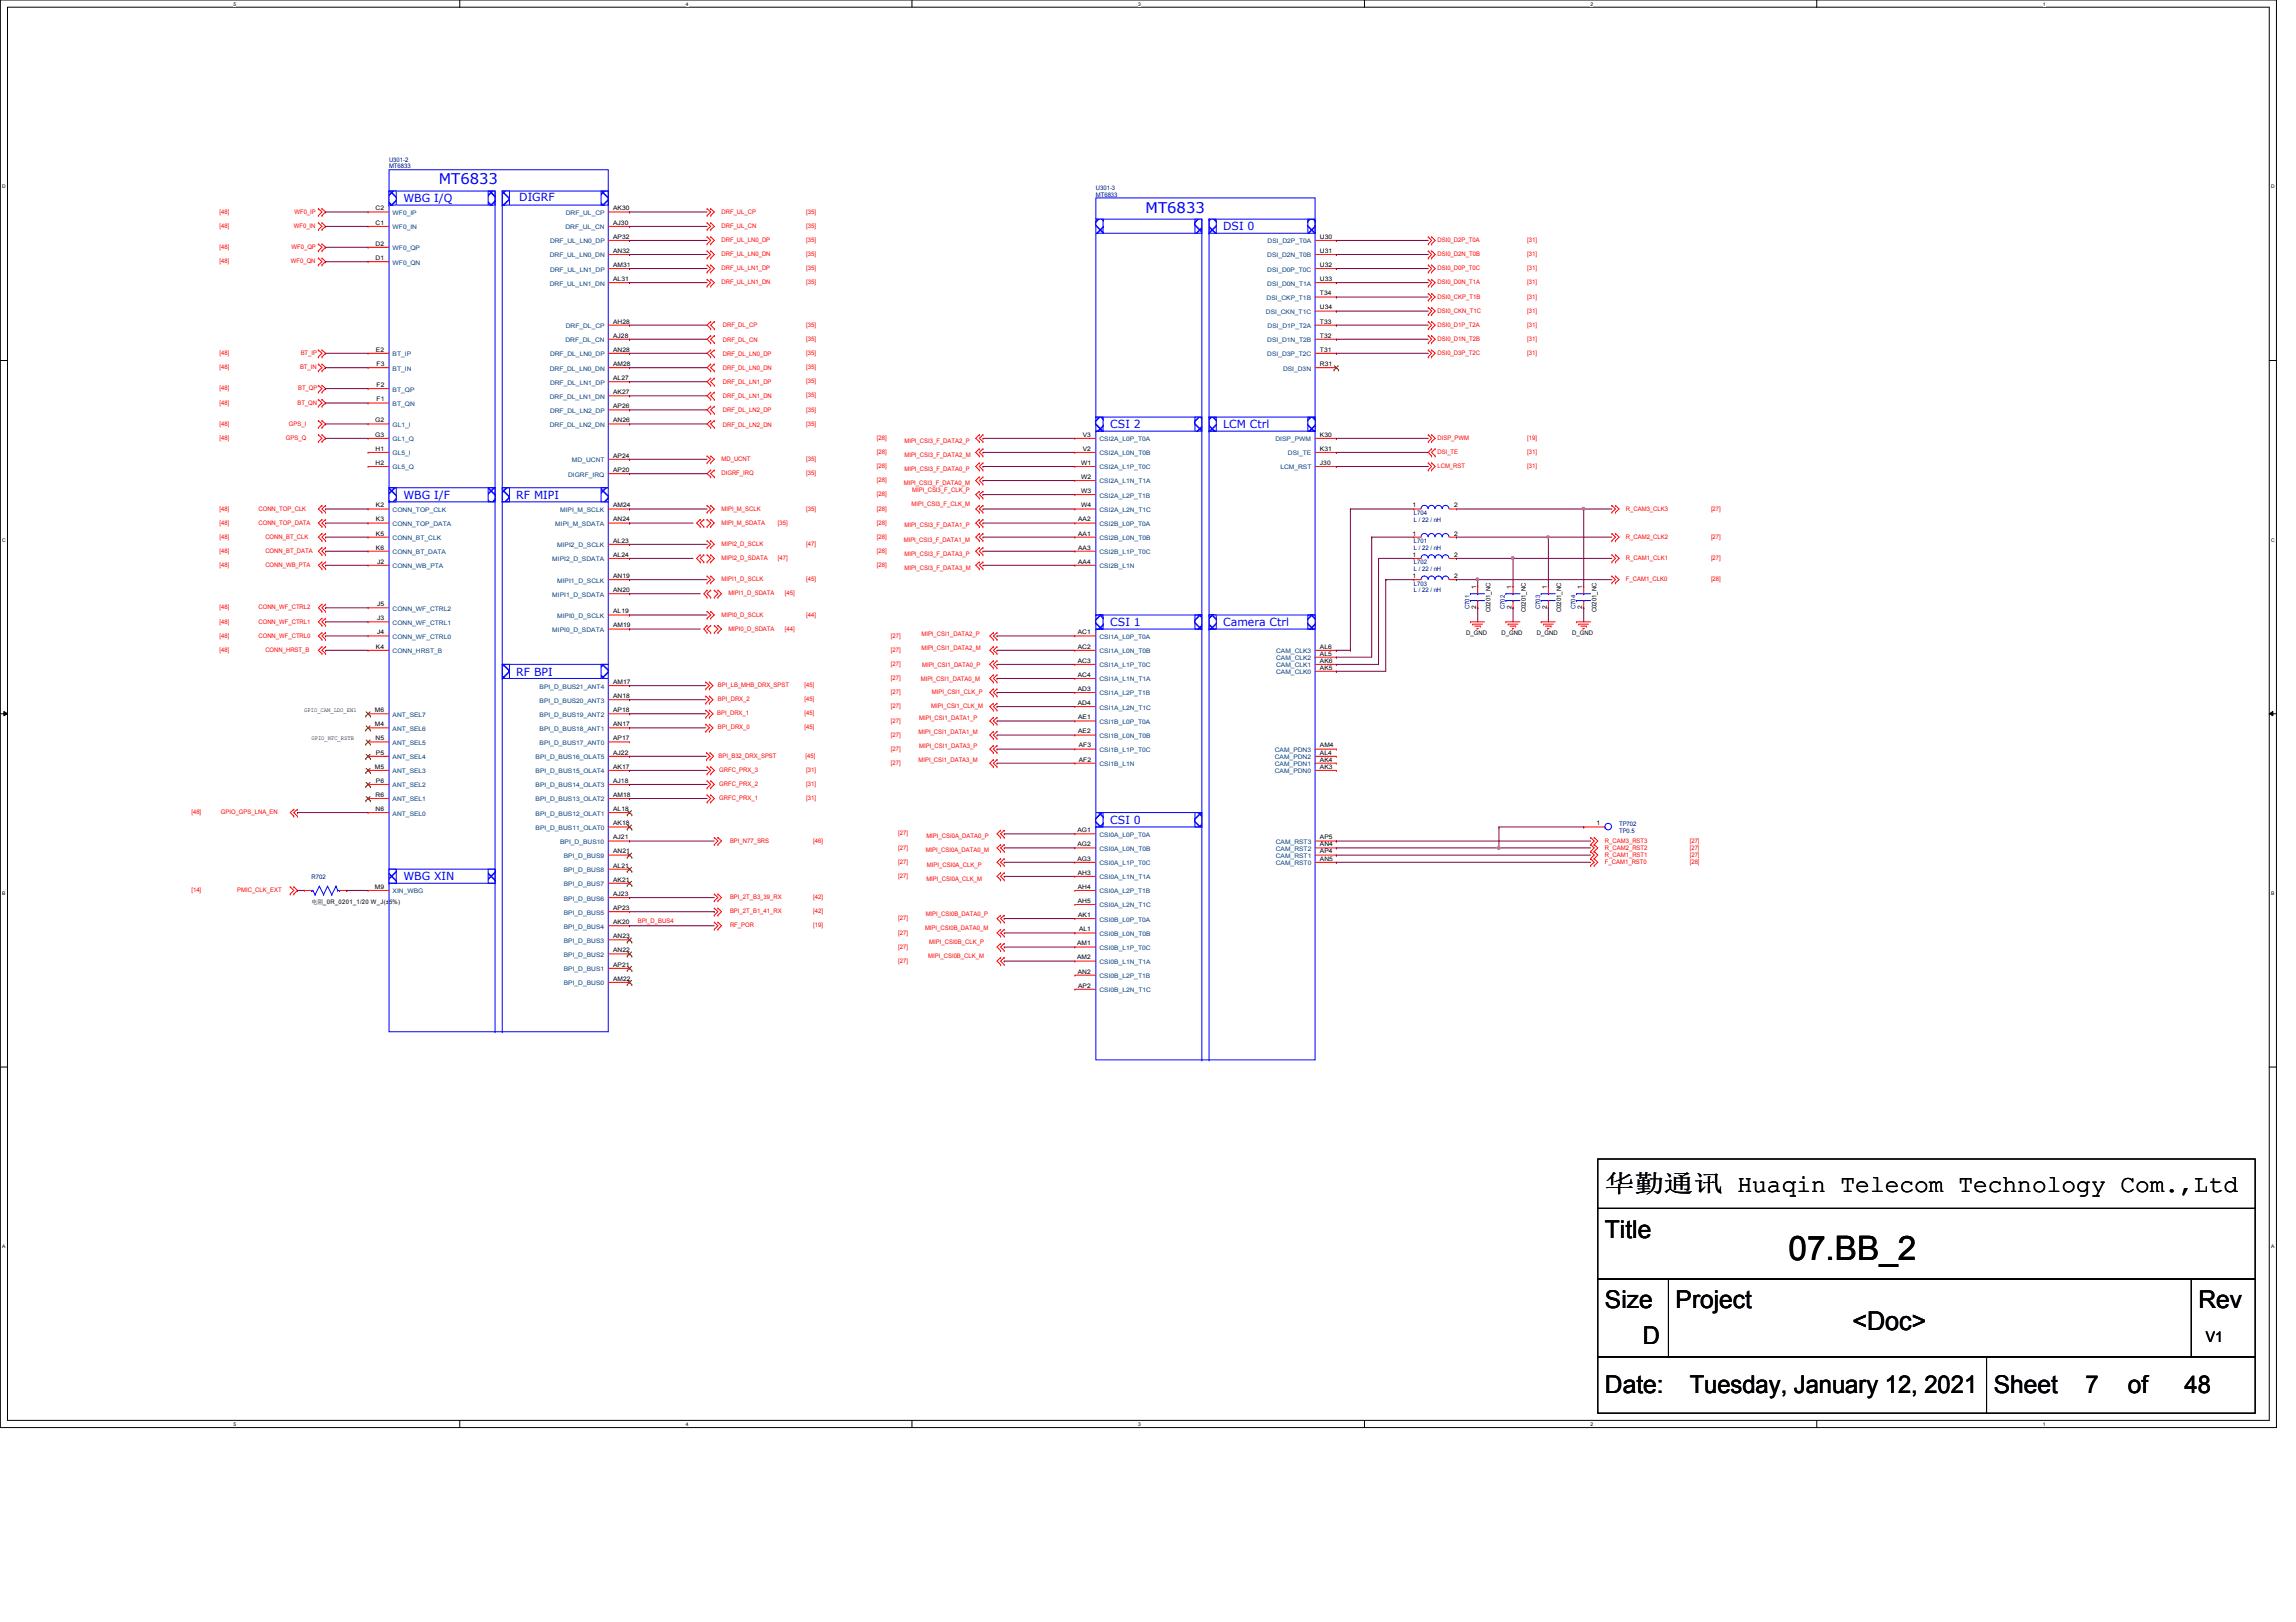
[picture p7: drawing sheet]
<svg xmlns="http://www.w3.org/2000/svg" width="297mm" height="210mm" viewBox="0 0 297 210" stroke-linecap="round" stroke-linejoin="round" font-family="sans-serif">
<defs><g id="words">
<text font-size="4.4" x="231.4" y="163">07.BB_2</text>
<text font-size="3.3" x="239.6" y="172.2">&lt;Doc&gt;</text>
<g font-size="3.2">
<text x="207.6" y="154.3">华华华华 Huaqin Telecom Technology Com.,Ltd</text>
<text x="207.6" y="160.1">Title</text>
<text x="207.6" y="169.3">Size</text>
<text x="212.6" y="173.9">D</text>
<text x="216.8" y="169.3">Project</text>
<text x="284.4" y="169.3">Rev</text>
<text x="207.6" y="180.3">Date:</text>
<text x="218.6" y="180.3">Tuesday, January 12, 2021</text>
<text x="257.9" y="180.3">Sheet</text>
<text x="269.8" y="180.3">7</text>
<text x="275.3" y="180.3">of</text>
<text x="282.6" y="180.3">48</text>
</g>
<g font-size="1.9" fill="#00f">
<text x="56.8" y="23.9">MT6833</text>
<text x="148.2" y="27.5">MT6833</text>
</g>
<text font-size="1.9" x="285.4" y="173.6">V1</text>
<g font-size="1.4" fill="#00f">
<text x="52.2" y="26.2">WBG I/Q</text>
<text x="67.2" y="26">DIGRF</text>
<text x="158.2" y="29.8">DSI 0</text>
<text x="143.6" y="55.4">CSI 2</text>
<text x="158.2" y="55.4">LCM Ctrl</text>
<text x="52.2" y="64.6">WBG I/F</text>
<text x="66.8" y="64.6">RF MIPI</text>
<text x="143.6" y="81">CSI 1</text>
<text x="158.2" y="81">Camera Ctrl</text>
<text x="66.8" y="87.4">RF BPI</text>
<text x="143.6" y="106.6">CSI 0</text>
<text x="52.2" y="113.9">WBG XIN</text>
</g>
<g font-size=".8" fill="#000080">
<text x="50.3" y="20.9">U301-2</text>
<text x="50.3" y="21.8">MT6833</text>
<text x="141.8" y="24.6">U301-3</text>
<text x="141.8" y="25.5">MT6833</text>
<text x="182.9" y="70.3">L701</text>
<text x="182.9" y="71.2">L / 22 / nH</text>
<text x="182.9" y="66.6">L704</text>
<text x="182.9" y="67.5">L / 22 / nH</text>
<text x="182.9" y="73">L702</text>
<text x="182.9" y="73.9">L / 22 / nH</text>
<text x="182.9" y="75.8">L703</text>
<text x="182.9" y="76.7">L / 22 / nH</text>
<text x="190.1" y="78.8" transform="rotate(-90 190.1 78.8)">C701</text>
<text x="194.7" y="78.8" transform="rotate(-90 194.7 78.8)">C702</text>
<text x="199.3" y="78.8" transform="rotate(-90 199.3 78.8)">C703</text>
<text x="203.8" y="78.8" transform="rotate(-90 203.8 78.8)">C704</text>
<text x="209.5" y="106.8">TP702</text>
<text x="209.5" y="107.8">TP0.5</text>
<text x="40.3" y="113.7">R702</text>
</g>
<g font-size=".8" fill="#f00">
<text x="28.4" y="27.6">[48]</text>
<text x="28.4" y="29.5">[48]</text>
<text x="38" y="29.5">WF0_IN</text>
<text x="38.1" y="27.6">WF0_IP</text>
<text x="93.3" y="27.6">DRF_UL_CP</text>
<text x="93.3" y="29.5">DRF_UL_CN</text>
<text x="104.3" y="29.5">[35]</text>
<text x="104.3" y="27.6">[35]</text>
<text x="28.4" y="32.2">[48]</text>
<text x="28.4" y="34.1">[48]</text>
<text x="37.6" y="34.1">WF0_QN</text>
<text x="37.7" y="32.2">WF0_QP</text>
<text x="93.3" y="31.3">DRF_UL_LN0_DP</text>
<text x="93.3" y="35">DRF_UL_LN1_DP</text>
<text x="93.3" y="33.1">DRF_UL_LN0_DN</text>
<text x="104.3" y="33.1">[35]</text>
<text x="104.3" y="31.3">[35]</text>
<text x="104.3" y="35">[35]</text>
<text x="186" y="31.3">DSI0_D2P_T0A</text>
<text x="186" y="35">DSI0_D0P_T0C</text>
<text x="186" y="33.1">DSI0_D2N_T0B</text>
<text x="197.6" y="35">[31]</text>
<text x="197.6" y="33.1">[31]</text>
<text x="197.6" y="31.3">[31]</text>
<text x="93.3" y="36.8">DRF_UL_LN1_DN</text>
<text x="104.3" y="36.8">[35]</text>
<text x="186" y="36.8">DSI0_D0N_T1A</text>
<text x="186" y="40.5">DSI0_CKN_T1C</text>
<text x="186" y="38.7">DSI0_CKP_T1B</text>
<text x="197.6" y="40.5">[31]</text>
<text x="197.6" y="36.8">[31]</text>
<text x="197.6" y="38.7">[31]</text>
<text x="28.4" y="45.9">[48]</text>
<text x="28.4" y="47.8">[48]</text>
<text x="38.8" y="47.8">BT_IN</text>
<text x="38.9" y="45.9">BT_IP</text>
<text x="93.5" y="46.1">DRF_DL_LN0_DP</text>
<text x="93.5" y="44.2">DRF_DL_CN</text>
<text x="93.5" y="42.4">DRF_DL_CP</text>
<text x="93.5" y="47.9">DRF_DL_LN0_DN</text>
<text x="104.3" y="45.9">[35]</text>
<text x="104.3" y="44.1">[35]</text>
<text x="104.3" y="42.3">[35]</text>
<text x="104.3" y="47.8">[35]</text>
<text x="186" y="42.3">DSI0_D1P_T2A</text>
<text x="186" y="45.9">DSI0_D3P_T2C</text>
<text x="186" y="44.1">DSI0_D1N_T2B</text>
<text x="197.6" y="45.9">[31]</text>
<text x="197.6" y="44.1">[31]</text>
<text x="197.6" y="42.3">[31]</text>
<text x="28.4" y="52.4">[48]</text>
<text x="28.4" y="50.5">[48]</text>
<text x="38.5" y="52.4">BT_QN</text>
<text x="38.6" y="50.5">BT_QP</text>
<text x="93.5" y="51.5">DRF_DL_LN1_DN</text>
<text x="93.5" y="49.7">DRF_DL_LN1_DP</text>
<text x="93.5" y="53.3">DRF_DL_LN2_DP</text>
<text x="104.3" y="51.4">[35]</text>
<text x="104.3" y="49.6">[35]</text>
<text x="104.3" y="53.3">[35]</text>
<text x="28.4" y="55.1">[48]</text>
<text x="28.4" y="56.9">[48]</text>
<text x="37" y="56.9">GPS_Q</text>
<text x="37.4" y="55.1">GPS_I</text>
<text x="93.3" y="59.6">MD_UCNT</text>
<text x="93.5" y="55.2">DRF_DL_LN2_DN</text>
<text x="104.3" y="59.6">[35]</text>
<text x="104.3" y="55.1">[35]</text>
<text x="113.5" y="56.9">[28]</text>
<text x="113.5" y="58.8">[28]</text>
<text x="117" y="57.3">MIPI_CSI3_F_DATA2_P</text>
<text x="117" y="59.1">MIPI_CSI3_F_DATA2_M</text>
<text x="186" y="56.9">DISP_PWM</text>
<text x="186" y="58.8">DSI_TE</text>
<text x="197.6" y="56.9">[19]</text>
<text x="197.6" y="58.8">[31]</text>
<text x="93.3" y="61.5">DIGRF_IRQ</text>
<text x="104.3" y="61.5">[35]</text>
<text x="113.5" y="60.6">[28]</text>
<text x="113.5" y="64.2">[28]</text>
<text x="113.5" y="62.4">[28]</text>
<text x="116.9" y="62.8">MIPI_CSI3_F_DATA0_M</text>
<text x="117" y="61">MIPI_CSI3_F_DATA0_P</text>
<text x="117.9" y="65.5">MIPI_CSI3_F_CLK_M</text>
<text x="118" y="63.7">MIPI_CSI3_F_CLK_P</text>
<text x="186" y="60.6">LCM_RST</text>
<text x="197.6" y="60.6">[31]</text>
<text x="28.4" y="67.9">[48]</text>
<text x="28.4" y="66.1">[48]</text>
<text x="28.4" y="71.5">[48]</text>
<text x="28.4" y="69.7">[48]</text>
<text x="33.4" y="67.9">CONN_TOP_DATA</text>
<text x="33.4" y="66.1">CONN_TOP_CLK</text>
<text x="34.3" y="71.5">CONN_BT_DATA</text>
<text x="34.3" y="69.7">CONN_BT_CLK</text>
<text x="93.3" y="70.7">MIPI2_D_SCLK</text>
<text x="93.3" y="66.1">MIPI_M_SCLK</text>
<text x="93.3" y="67.9">MIPI_M_SDATA</text>
<text x="100.6" y="67.9">[35]</text>
<text x="104.3" y="70.7">[47]</text>
<text x="104.3" y="66.1">[35]</text>
<text x="113.5" y="67.9">[28]</text>
<text x="113.5" y="71.5">[28]</text>
<text x="113.5" y="69.7">[28]</text>
<text x="113.5" y="66.1">[28]</text>
<text x="116.9" y="70.1">MIPI_CSI3_F_DATA1_M</text>
<text x="117" y="68.2">MIPI_CSI3_F_DATA1_P</text>
<text x="117" y="71.9">MIPI_CSI3_F_DATA3_P</text>
<text x="210.4" y="69.7">R_CAM2_CLK2</text>
<text x="210.4" y="66.1">R_CAM3_CLK3</text>
<text x="221.4" y="69.7">[27]</text>
<text x="221.4" y="66.1">[27]</text>
<text x="28.4" y="73.4">[48]</text>
<text x="34.3" y="73.4">CONN_WB_PTA</text>
<text x="93.3" y="72.5">MIPI2_D_SDATA</text>
<text x="93.3" y="75.2">MIPI1_D_SCLK</text>
<text x="94.2" y="77">MIPI1_D_SDATA</text>
<text x="100.6" y="72.5">[47]</text>
<text x="101.6" y="77">[45]</text>
<text x="104.3" y="75.2">[45]</text>
<text x="113.5" y="73.4">[28]</text>
<text x="117" y="73.7">MIPI_CSI3_F_DATA3_M</text>
<text x="210.4" y="75.2">F_CAM1_CLK0</text>
<text x="210.4" y="72.5">R_CAM1_CLK1</text>
<text x="221.4" y="72.5">[27]</text>
<text x="221.4" y="75.2">[28]</text>
<text x="28.4" y="80.7">[48]</text>
<text x="28.4" y="82.5">[48]</text>
<text x="28.4" y="78.9">[48]</text>
<text x="33.4" y="80.7">CONN_WF_CTRL1</text>
<text x="33.4" y="82.5">CONN_WF_CTRL0</text>
<text x="33.4" y="78.9">CONN_WF_CTRL2</text>
<text x="93.3" y="79.8">MIPI0_D_SCLK</text>
<text x="94.2" y="81.6">MIPI0_D_SDATA</text>
<text x="101.6" y="81.6">[44]</text>
<text x="104.3" y="79.8">[44]</text>
<text x="115.3" y="82.5">[27]</text>
<text x="119.2" y="82.3">MIPI_CSI1_DATA2_P</text>
<text x="28.4" y="84.4">[48]</text>
<text x="34.3" y="84.4">CONN_HRST_B</text>
<text x="92.9" y="88.9">BPI_LB_MHB_DRX_SPST</text>
<text x="104.1" y="88.9">[45]</text>
<text x="115.3" y="86.2">[27]</text>
<text x="115.3" y="88">[27]</text>
<text x="115.3" y="89.8">[27]</text>
<text x="115.3" y="84.4">[27]</text>
<text x="119.1" y="88.2">MIPI_CSI1_DATA0_M</text>
<text x="119.2" y="84.2">MIPI_CSI1_DATA2_M</text>
<text x="119.3" y="86.4">MIPI_CSI1_DATA0_P</text>
<text x="120.6" y="89.7">MIPI_CSI1_CLK_P</text>
<text x="92.8" y="92.6">BPI_DRX_1</text>
<text x="92.9" y="94.4">BPI_DRX_0</text>
<text x="92.9" y="90.8">BPI_DRX_2</text>
<text x="104.1" y="92.6">[45]</text>
<text x="104.1" y="94.4">[45]</text>
<text x="104.1" y="90.8">[45]</text>
<text x="115.3" y="91.7">[27]</text>
<text x="115.3" y="95.3">[27]</text>
<text x="115.3" y="93.5">[27]</text>
<text x="118.8" y="95">MIPI_CSI1_DATA1_M</text>
<text x="118.9" y="93.1">MIPI_CSI1_DATA1_P</text>
<text x="120.5" y="91.6">MIPI_CSI1_CLK_M</text>
<text x="93" y="98.1">BPI_B32_DRX_SPST</text>
<text x="93" y="99.9">GRFC_PRX_3</text>
<text x="93" y="101.7">GRFC_PRX_2</text>
<text x="104.2" y="98.1">[45]</text>
<text x="104.3" y="99.9">[31]</text>
<text x="104.3" y="101.7">[31]</text>
<text x="115.3" y="99">[27]</text>
<text x="115.3" y="97.2">[27]</text>
<text x="118.8" y="98.6">MIPI_CSI1_DATA3_M</text>
<text x="118.9" y="96.8">MIPI_CSI1_DATA3_P</text>
<text x="24.8" y="105.4">[48]</text>
<text x="28.6" y="105.4">GPIO_GPS_LNA_EN</text>
<text x="93" y="103.5">GRFC_PRX_1</text>
<text x="104.3" y="103.5">[31]</text>
<text x="94.4" y="109.1">BPI_N77_SRS</text>
<text x="105.2" y="109.1">[46]</text>
<text x="116.2" y="109.9">[27]</text>
<text x="116.2" y="108.1">[27]</text>
<text x="116.2" y="113.6">[27]</text>
<text x="116.2" y="111.8">[27]</text>
<text x="119.8" y="110.3">MIPI_CSI0A_DATA0_M</text>
<text x="119.8" y="108.5">MIPI_CSI0A_DATA0_P</text>
<text x="119.8" y="114">MIPI_CSI0A_CLK_M</text>
<text x="119.9" y="112.1">MIPI_CSI0A_CLK_P</text>
<text x="207.6" y="110.9">R_CAM1_RST1</text>
<text x="207.6" y="111.8">F_CAM1_RST0</text>
<text x="207.6" y="109.9">R_CAM2_RST2</text>
<text x="207.6" y="109.1">R_CAM3_RST3</text>
<text x="218.6" y="110.9">[27]</text>
<text x="218.6" y="109.9">[27]</text>
<text x="218.6" y="109.1">[27]</text>
<text x="218.6" y="111.8">[28]</text>
<text x="24.8" y="115.4">[14]</text>
<text x="30.7" y="115.4">PMIC_CLK_EXT</text>
<text x="82.5" y="119.4">BPI_D_BUS4</text>
<text x="94.4" y="116.4">BPI_2T_B3_39_RX</text>
<text x="94.4" y="118.2">BPI_2T_B1_41_RX</text>
<text x="105.2" y="116.4">[42]</text>
<text x="105.2" y="118.2">[42]</text>
<text x="116.2" y="119.1">[27]</text>
<text x="119.8" y="118.5">MIPI_CSI0B_DATA0_P</text>
<text x="94.4" y="120">RF_POR</text>
<text x="105.2" y="120">[19]</text>
<text x="116.2" y="122.8">[27]</text>
<text x="116.2" y="120.9">[27]</text>
<text x="116.2" y="124.6">[27]</text>
<text x="119.7" y="120.4">MIPI_CSI0B_DATA0_M</text>
<text x="120.1" y="124">MIPI_CSI0B_CLK_M</text>
<text x="120.2" y="122.2">MIPI_CSI0B_CLK_P</text>
</g>
<g font-size=".8">
<text x="48.6" y="27.2">C2</text>
<text x="48.6" y="29.1">C1</text>
<text x="79.3" y="27.2">AK30</text>
<text x="79.3" y="29.1">AJ30</text>
<text x="48.6" y="31.8">D2</text>
<text x="48.6" y="33.7">D1</text>
<text x="79.3" y="30.9">AP32</text>
<text x="79.3" y="32.7">AN32</text>
<text x="79.3" y="34.5">AM31</text>
<text x="170.8" y="30.9">U30</text>
<text x="170.8" y="32.7">U31</text>
<text x="170.8" y="34.5">U32</text>
<text x="79.3" y="36.4">AL31</text>
<text x="79.3" y="41.9">AH28</text>
<text x="170.8" y="38.2">T34</text>
<text x="170.8" y="40">U34</text>
<text x="170.8" y="41.9">T33</text>
<text x="170.8" y="36.4">U33</text>
<text x="48.6" y="45.5">E2</text>
<text x="48.7" y="47.4">F3</text>
<text x="79.3" y="45.5">AN28</text>
<text x="79.3" y="47.4">AM28</text>
<text x="79.3" y="43.7">AJ28</text>
<text x="170.8" y="45.5">T31</text>
<text x="170.8" y="47.4">R31</text>
<text x="170.8" y="43.7">T32</text>
<text x="48.7" y="50.1">F2</text>
<text x="48.7" y="51.9">F1</text>
<text x="79.3" y="49.2">AL27</text>
<text x="79.3" y="51">AK27</text>
<text x="79.3" y="52.8">AP26</text>
<text x="48.6" y="54.7">G2</text>
<text x="48.6" y="56.5">G3</text>
<text x="48.6" y="58.3">H1</text>
<text x="79.3" y="54.7">AN26</text>
<text x="79.3" y="59.2">AP24</text>
<text x="140.1" y="56.5">V3</text>
<text x="140.1" y="58.3">V2</text>
<text x="170.8" y="56.5">K30</text>
<text x="170.8" y="58.3">K31</text>
<text x="48.6" y="60.2">H2</text>
<text x="48.6" y="65.7">K2</text>
<text x="79.3" y="65.7">AM24</text>
<text x="79.3" y="61.1">AP20</text>
<text x="139.9" y="60.2">W1</text>
<text x="139.9" y="62">W2</text>
<text x="139.9" y="63.8">W3</text>
<text x="139.9" y="65.7">W4</text>
<text x="170.8" y="60.2">J30</text>
<text x="182.7" y="65.7">1</text>
<text x="188.1" y="65.7">2</text>
<text x="48.6" y="67.5">K3</text>
<text x="48.6" y="69.3">K5</text>
<text x="48.6" y="71.1">K6</text>
<text x="79.3" y="70.2">AL23</text>
<text x="79.3" y="67.5">AN24</text>
<text x="139.5" y="67.5">AA2</text>
<text x="139.5" y="69.3">AA1</text>
<text x="139.5" y="71.1">AA3</text>
<text x="182.7" y="69.3">1</text>
<text x="188.1" y="69.3">2</text>
<text x="48.8" y="72.9">J2</text>
<text x="79.3" y="72.1">AL24</text>
<text x="79.3" y="74.8">AN19</text>
<text x="79.3" y="76.6">AN20</text>
<text x="139.5" y="72.9">AA4</text>
<text x="182.7" y="72.1">1</text>
<text x="182.7" y="74.8">1</text>
<text x="188.1" y="72.1">2</text>
<text x="188.1" y="74.8">2</text>
<text x="191" y="76.2" transform="rotate(-90 191 76.2)">1</text>
<text x="195.5" y="76.2" transform="rotate(-90 195.5 76.2)">1</text>
<text x="200.1" y="76.2" transform="rotate(-90 200.1 76.2)">1</text>
<text x="204.7" y="76.2" transform="rotate(-90 204.7 76.2)">1</text>
<text x="48.6" y="83.9">K4</text>
<text x="48.8" y="82.1">J4</text>
<text x="48.8" y="80.3">J3</text>
<text x="48.8" y="78.4">J5</text>
<text x="79.3" y="81.2">AM19</text>
<text x="79.3" y="79.4">AL19</text>
<text x="139.4" y="82.1">AC1</text>
<text x="139.4" y="83.9">AC2</text>
<text x="170.8" y="83.9">AL6</text>
<text x="189.7" y="82.2">D_GND</text>
<text x="191" y="78.8" transform="rotate(-90 191 78.8)">2</text>
<text x="192.8" y="79.2" transform="rotate(-90 192.8 79.2)">C0201_NC</text>
<text x="194.3" y="82.2">D_GND</text>
<text x="195.5" y="78.8" transform="rotate(-90 195.5 78.8)">2</text>
<text x="197.4" y="79.2" transform="rotate(-90 197.4 79.2)">C0201_NC</text>
<text x="198.8" y="82.2">D_GND</text>
<text x="200.1" y="78.8" transform="rotate(-90 200.1 78.8)">2</text>
<text x="202" y="79.2" transform="rotate(-90 202 79.2)">C0201_NC</text>
<text x="203.4" y="82.2">D_GND</text>
<text x="204.7" y="78.8" transform="rotate(-90 204.7 78.8)">2</text>
<text x="206.5" y="79.2" transform="rotate(-90 206.5 79.2)">C0201_NC</text>
<text x="79.3" y="88.5">AM17</text>
<text x="139.4" y="85.8">AC3</text>
<text x="139.4" y="87.6">AC4</text>
<text x="139.4" y="89.4">AD3</text>
<text x="170.8" y="86.7">AK5</text>
<text x="170.8" y="85.8">AK6</text>
<text x="170.8" y="84.8">AL5</text>
<text x="39.4" y="92.1">GPIO_CAM_LDO_EN1</text>
<text x="40.3" y="95.8">GPIO_NFC_RSTB</text>
<text x="48.5" y="94">M4</text>
<text x="48.5" y="92.2">M6</text>
<text x="48.6" y="95.8">N5</text>
<text x="79.3" y="94">AN17</text>
<text x="79.3" y="92.2">AP18</text>
<text x="79.3" y="95.8">AP17</text>
<text x="79.3" y="90.3">AN18</text>
<text x="139.4" y="91.2">AD4</text>
<text x="139.5" y="93.1">AE1</text>
<text x="139.5" y="94.9">AE2</text>
<text x="48.5" y="99.5">M5</text>
<text x="48.6" y="101.3">P6</text>
<text x="48.6" y="97.7">P5</text>
<text x="79.3" y="101.3">AJ18</text>
<text x="79.3" y="99.5">AK17</text>
<text x="79.3" y="97.7">AJ22</text>
<text x="139.6" y="96.7">AF3</text>
<text x="139.6" y="98.6">AF2</text>
<text x="170.8" y="99.5">AK3</text>
<text x="170.8" y="98.6">AK4</text>
<text x="170.8" y="97.7">AL4</text>
<text x="170.8" y="96.7">AM4</text>
<text x="48.6" y="104.9">N6</text>
<text x="48.6" y="103.1">R6</text>
<text x="79.3" y="103.1">AM18</text>
<text x="79.3" y="106.8">AK18</text>
<text x="79.3" y="104.9">AL18</text>
<text x="139.4" y="107.7">AG1</text>
<text x="206.5" y="106.8">1</text>
<text x="79.3" y="112.3">AL21</text>
<text x="79.3" y="110.4">AN21</text>
<text x="79.3" y="108.6">AJ21</text>
<text x="139.4" y="109.5">AG2</text>
<text x="139.4" y="111.4">AG3</text>
<text x="139.4" y="113.2">AH3</text>
<text x="170.8" y="111.4">AN5</text>
<text x="170.8" y="108.6">AP5</text>
<text x="170.8" y="109.5">AN4</text>
<text x="170.8" y="110.4">AP4</text>
<text x="40.3" y="117">电电_0R_0201_1/20 W_J(±5%)</text>
<text x="48.5" y="115">M9</text>
<text x="79.3" y="119.6">AK20</text>
<text x="79.3" y="117.8">AP23</text>
<text x="79.3" y="116">AJ23</text>
<text x="79.3" y="114.1">AK21</text>
<text x="139.4" y="115">AH4</text>
<text x="139.4" y="116.8">AH5</text>
<text x="139.5" y="118.7">AK1</text>
<text x="79.3" y="121.4">AN23</text>
<text x="79.3" y="125.1">AP21</text>
<text x="79.3" y="123.2">AN22</text>
<text x="139.4" y="122.3">AM1</text>
<text x="139.4" y="124.2">AM2</text>
<text x="139.4" y="126">AN2</text>
<text x="139.6" y="120.5">AL1</text>
<text x="79.3" y="126.9">AM22</text>
<text x="139.5" y="127.8">AP2</text>
</g>
<g font-size=".8" fill="#004080">
<text x="50.8" y="27.8">WF0_IP</text>
<text x="50.8" y="29.7">WF0_IN</text>
<text x="73.1" y="29.7">DRF_UL_CN</text>
<text x="73.2" y="27.8">DRF_UL_CP</text>
<text x="50.8" y="32.4">WF0_QP</text>
<text x="50.8" y="34.2">WF0_QN</text>
<text x="71.1" y="33.3">DRF_UL_LN0_DN</text>
<text x="71.2" y="31.5">DRF_UL_LN0_DP</text>
<text x="71.2" y="35.1">DRF_UL_LN1_DP</text>
<text x="164" y="33.3">DSI_D2N_T0B</text>
<text x="164" y="35.1">DSI_D0P_T0C</text>
<text x="164" y="31.5">DSI_D2P_T0A</text>
<text x="71.1" y="37">DRF_UL_LN1_DN</text>
<text x="163.8" y="40.6">DSI_CKN_T1C</text>
<text x="163.9" y="38.8">DSI_CKP_T1B</text>
<text x="164" y="37">DSI_D0N_T1A</text>
<text x="50.8" y="46.1">BT_IP</text>
<text x="50.8" y="48">BT_IN</text>
<text x="71.1" y="48">DRF_DL_LN0_DN</text>
<text x="71.2" y="46.1">DRF_DL_LN0_DP</text>
<text x="73.1" y="44.3">DRF_DL_CN</text>
<text x="73.2" y="42.5">DRF_DL_CP</text>
<text x="164" y="46.1">DSI_D3P_T2C</text>
<text x="164" y="44.3">DSI_D1N_T2B</text>
<text x="164" y="42.5">DSI_D1P_T2A</text>
<text x="166" y="48">DSI_D3N</text>
<text x="50.8" y="50.7">BT_QP</text>
<text x="50.8" y="52.5">BT_QN</text>
<text x="71.1" y="51.6">DRF_DL_LN1_DN</text>
<text x="71.2" y="49.8">DRF_DL_LN1_DP</text>
<text x="71.2" y="53.4">DRF_DL_LN2_DP</text>
<text x="50.8" y="55.2">GL1_I</text>
<text x="50.8" y="57.1">GL1_Q</text>
<text x="50.8" y="58.9">GL5_I</text>
<text x="71.1" y="55.2">DRF_DL_LN2_DN</text>
<text x="74" y="59.8">MD_UCNT</text>
<text x="142.2" y="57.1">CSI2A_L0P_T0A</text>
<text x="142.2" y="58.9">CSI2A_L0N_T0B</text>
<text x="165" y="57.1">DISP_PWM</text>
<text x="166.6" y="58.9">DSI_TE</text>
<text x="50.8" y="60.7">GL5_Q</text>
<text x="73.5" y="61.7">DIGRF_IRQ</text>
<text x="142.2" y="60.7">CSI2A_L1P_T0C</text>
<text x="142.2" y="62.6">CSI2A_L1N_T1A</text>
<text x="142.2" y="64.4">CSI2A_L2P_T1B</text>
<text x="165.6" y="60.7">LCM_RST</text>
<text x="50.8" y="66.3">CONN_TOP_CLK</text>
<text x="50.8" y="68.1">CONN_TOP_DATA</text>
<text x="50.8" y="69.9">CONN_BT_CLK</text>
<text x="50.8" y="71.7">CONN_BT_DATA</text>
<text x="71.8" y="68.1">MIPI_M_SDATA</text>
<text x="72.1" y="70.8">MIPI2_D_SCLK</text>
<text x="72.5" y="66.3">MIPI_M_SCLK</text>
<text x="142.2" y="66.3">CSI2A_L2N_T1C</text>
<text x="142.2" y="68.1">CSI2B_L0P_T0A</text>
<text x="142.2" y="69.9">CSI2B_L0N_T0B</text>
<text x="142.2" y="71.7">CSI2B_L1P_T0C</text>
<text x="50.8" y="73.5">CONN_WB_PTA</text>
<text x="71.5" y="72.6">MIPI2_D_SDATA</text>
<text x="71.5" y="77.2">MIPI1_D_SDATA</text>
<text x="72.1" y="75.4">MIPI1_D_SCLK</text>
<text x="142.2" y="73.5">CSI2B_L1N</text>
<text x="50.8" y="82.7">CONN_WF_CTRL0</text>
<text x="50.8" y="80.9">CONN_WF_CTRL1</text>
<text x="50.8" y="79">CONN_WF_CTRL2</text>
<text x="71.5" y="81.8">MIPI0_D_SDATA</text>
<text x="72.1" y="80">MIPI0_D_SCLK</text>
<text x="142.2" y="82.7">CSI1A_L0P_T0A</text>
<text x="50.8" y="84.5">CONN_HRST_B</text>
<text x="69.8" y="89.1">BPI_D_BUS21_ANT4</text>
<text x="142.2" y="84.5">CSI1A_L0N_T0B</text>
<text x="142.2" y="86.4">CSI1A_L1P_T0C</text>
<text x="142.2" y="88.2">CSI1A_L1N_T1A</text>
<text x="165.1" y="87.2">CAM_CLK0</text>
<text x="165.1" y="86.4">CAM_CLK1</text>
<text x="165.1" y="85.4">CAM_CLK2</text>
<text x="165.1" y="84.5">CAM_CLK3</text>
<text x="50.8" y="94.6">ANT_SEL6</text>
<text x="50.8" y="92.8">ANT_SEL7</text>
<text x="69.8" y="94.6">BPI_D_BUS18_ANT1</text>
<text x="69.8" y="92.8">BPI_D_BUS19_ANT2</text>
<text x="69.8" y="90.9">BPI_D_BUS20_ANT3</text>
<text x="142.2" y="90">CSI1A_L2P_T1B</text>
<text x="142.2" y="91.8">CSI1A_L2N_T1C</text>
<text x="142.2" y="93.7">CSI1B_L0P_T0A</text>
<text x="142.2" y="95.5">CSI1B_L0N_T0B</text>
<text x="50.8" y="101.9">ANT_SEL2</text>
<text x="50.8" y="100.1">ANT_SEL3</text>
<text x="50.8" y="98.3">ANT_SEL4</text>
<text x="50.8" y="96.4">ANT_SEL5</text>
<text x="69.3" y="101.9">BPI_D_BUS14_OLAT3</text>
<text x="69.3" y="100.1">BPI_D_BUS15_OLAT4</text>
<text x="69.3" y="98.3">BPI_D_BUS16_OLAT5</text>
<text x="69.8" y="96.4">BPI_D_BUS17_ANT0</text>
<text x="142.2" y="97.3">CSI1B_L1P_T0C</text>
<text x="142.2" y="99.1">CSI1B_L1N</text>
<text x="164.9" y="100.1">CAM_PDN0</text>
<text x="164.9" y="99.1">CAM_PDN1</text>
<text x="164.9" y="98.3">CAM_PDN2</text>
<text x="164.9" y="97.3">CAM_PDN3</text>
<text x="50.8" y="105.5">ANT_SEL0</text>
<text x="50.8" y="103.7">ANT_SEL1</text>
<text x="69.3" y="103.7">BPI_D_BUS13_OLAT2</text>
<text x="69.3" y="107.4">BPI_D_BUS11_OLAT0</text>
<text x="69.3" y="105.5">BPI_D_BUS12_OLAT1</text>
<text x="72.5" y="109.2">BPI_D_BUS10</text>
<text x="72.9" y="112.9">BPI_D_BUS8</text>
<text x="72.9" y="111">BPI_D_BUS9</text>
<text x="142.2" y="108.3">CSI0A_L0P_T0A</text>
<text x="142.2" y="110.1">CSI0A_L0N_T0B</text>
<text x="142.2" y="112">CSI0A_L1P_T0C</text>
<text x="142.2" y="113.8">CSI0A_L1N_T1A</text>
<text x="165.1" y="112">CAM_RST0</text>
<text x="165.1" y="109.2">CAM_RST3</text>
<text x="165.1" y="110.1">CAM_RST2</text>
<text x="165.1" y="111">CAM_RST1</text>
<text x="50.8" y="115.6">XIN_WBG</text>
<text x="72.9" y="118.4">BPI_D_BUS5</text>
<text x="72.9" y="116.5">BPI_D_BUS6</text>
<text x="72.9" y="114.7">BPI_D_BUS7</text>
<text x="142.2" y="115.6">CSI0A_L2P_T1B</text>
<text x="142.2" y="117.4">CSI0A_L2N_T1C</text>
<text x="142.2" y="119.3">CSI0B_L0P_T0A</text>
<text x="72.9" y="122">BPI_D_BUS3</text>
<text x="72.9" y="120.2">BPI_D_BUS4</text>
<text x="72.9" y="125.7">BPI_D_BUS1</text>
<text x="72.9" y="123.8">BPI_D_BUS2</text>
<text x="142.2" y="121.1">CSI0B_L0N_T0B</text>
<text x="142.2" y="122.9">CSI0B_L1P_T0C</text>
<text x="142.2" y="124.8">CSI0B_L1N_T1A</text>
<text x="72.9" y="127.5">BPI_D_BUS0</text>
<text x="142.2" y="126.6">CSI0B_L2P_T1B</text>
<text x="142.2" y="128.4">CSI0B_L2N_T1C</text>
</g>
<g font-size=".6">
<text x="30.2" y=".7">5</text>
<text x="88.7" y=".7">4</text>
<text x="147.2" y=".7">3</text>
<text x="205.8" y=".7">2</text>
<text x="264.3" y=".7">1</text>
<text x=".3" y="24.4">D</text>
<text x="293.8" y="24.4">D</text>
<text x=".3" y="70.1">C</text>
<text x="293.8" y="70.1">C</text>
<text x=".3" y="115.8">B</text>
<text x="293.8" y="115.8">B</text>
<text x=".3" y="161.5">A</text>
<text x="293.8" y="161.5">A</text>
<text x="30.2" y="184.5">5</text>
<text x="88.7" y="184.5">4</text>
<text x="147.2" y="184.5">3</text>
<text x="205.8" y="184.5">2</text>
<text x="264.3" y="184.5">1</text>
</g>
</g></defs>
<path d="M0 0h294.5v184.7h-294.5zM1 .9h292.6v182.9h-292.6z" fill="none" stroke="#000" stroke-width=".13"/>
<g fill="#fff">
<path d="M30.2 .1h.4v.7h-.4z"/>
<path d="M30.2 183.9h.4v.8h-.4z"/>
</g>
<path d="M59.5 0v.9M59.5 183.8v.9" fill="none" stroke="#000" stroke-width=".13"/>
<g fill="#fff">
<path d="M88.7 .1h.4v.7h-.4z"/>
<path d="M88.7 183.9h.4v.8h-.4z"/>
</g>
<path d="M118 0v.9M118 183.8v.9" fill="none" stroke="#000" stroke-width=".13"/>
<g fill="#fff">
<path d="M147.2 .1h.4v.7h-.4z"/>
<path d="M147.2 183.9h.4v.8h-.4z"/>
</g>
<path d="M176.5 0v.9M176.5 183.8v.9" fill="none" stroke="#000" stroke-width=".13"/>
<g fill="#fff">
<path d="M205.8 .1h.3v.7h-.3z"/>
<path d="M205.8 183.9h.3v.8h-.3z"/>
</g>
<path d="M235 0v.9M235 183.8v.9" fill="none" stroke="#000" stroke-width=".13"/>
<g fill="#fff">
<path d="M264.3 .1h.3v.7h-.3z"/>
<path d="M264.3 183.9h.3v.8h-.3z"/>
<path d="M.3 23.8h.5v.7h-.5z"/>
<path d="M293.8 23.8h.5v.7h-.5z"/>
<path d="M.3 69.5h.5v.7h-.5z"/>
<path d="M293.8 69.5h.5v.7h-.5z"/>
</g>
<path d="M0 46.7h1M293.6 46.7h.9" fill="none" stroke="#000" stroke-width=".13"/>
<g fill="#fff">
<path d="M.3 115.2h.4v.8h-.4z"/>
<path d="M293.8 115.2h.5v.8h-.5z"/>
</g>
<path d="M0 92.4h1M.5 92.1l.5 .3-.5 .2zM293.6 92.4l.4-.3v.5zM293.6 92.4h.9" fill="none" stroke="#000" stroke-width=".13"/>
<path d="M.5 92.1l.5 .3-.5 .2zM293.6 92.4l.4-.3v.5z" fill="#000"/>
<g fill="#fff">
<path d="M.3 161h.4v.7h-.4z"/>
<path d="M293.8 161h.4v.7h-.4z"/>
</g>
<path d="M0 138.1h1M293.6 138.1h.9M206.7 156.4h85.1v9.1h-85.1zM206.7 150h85.1v6.4h-85.1zM206.7 165.5h9.2v10.1h-9.2zM206.7 175.6h50.3v7.3h-50.3zM215.9 165.5h67.6v10.1h-67.6zM257 175.6h34.8v7.3h-34.8zM283.5 165.5h8.3v10.1h-8.3z" fill="none" stroke="#000" stroke-width=".13"/>
<g fill="none" stroke="#f00" stroke-width=".13">
<path d="M41.2 29.7h.1M41.2 28.8h.1M41.2 27.9h.1M41.2 27h.1M41.2 34.3h.1M41.2 33.4h.1M41.2 32.5h.1M41.2 31.6h.1M41.2 28.8l.5 .5-.5 .4M41.2 27l.5 .4-.5 .5M41.2 33.4l.5 .5-.5 .4M41.2 31.6l.5 .4-.5 .5"/>
<path d="M41.7 28.8h.1M41.7 29.7h.1M41.7 27h.1M41.7 27.9h.1M41.7 33.4h.1M41.7 34.3h.1M41.7 31.6h.1M41.7 32.5h.1M41.7 28.8l.4 .5-.4 .4M41.7 27l.4 .4-.4 .5M41.7 33.4l.4 .5-.4 .4M41.7 31.6l.4 .4-.4 .5"/>
<path d="M91.5 27.9h.1M91.5 27h.1M91.5 31.6h.1M91.5 30.6h.1M91.5 29.7h.1M91.5 28.8h.1M91.5 37h.1M91.5 36.2h.1M91.5 35.2h.1M91.5 34.3h.1M91.5 33.4h.1M91.5 32.5h.1"/>
<path d="M91.5 27l.4 .4-.4 .5M91.5 30.6l.4 .5-.4 .5M91.5 28.8l.4 .5-.4 .4M91.5 36.2l.4 .4-.4 .4M91.5 34.3l.4 .5-.4 .4M91.5 32.5l.4 .4-.4 .5M91.9 27.9h.1M91.9 27h.1M91.9 31.6h.1M91.9 30.6h.1M91.9 29.7h.1M91.9 28.8h.1"/>
<path d="M91.9 37h.1M91.9 36.2h.1M91.9 35.2h.1M91.9 34.3h.1M91.9 33.4h.1M91.9 32.5h.1M91.9 27l.5 .4-.5 .5M91.9 30.6l.5 .5-.5 .5M91.9 28.8l.5 .5-.5 .4M91.9 36.2l.5 .4-.5 .4M91.9 34.3l.5 .5-.5 .4M91.9 32.5l.5 .4-.5 .5"/>
<path d="M184.8 30.6h.1M184.8 31.6h.1M184.8 36.2h.1M184.8 37h.1M184.8 34.3h.1M184.8 35.2h.1M184.8 32.5h.1M184.8 33.4h.1M184.8 39.8h.1M184.8 38h.1M184.8 38.9h.1M184.8 30.6l.4 .5-.4 .5"/>
<path d="M184.8 36.2l.4 .4-.4 .4M184.8 34.3l.4 .5-.4 .4M184.8 32.5l.4 .4-.4 .5M184.8 39.8l.4 .5-.4 .4M184.8 38l.4 .4-.4 .5M185.2 30.6h.1M185.2 31.6h.1M185.2 36.2h.1M185.2 37h.1M185.2 34.3h.1M185.2 35.2h.1M185.2 32.5h.1"/>
<path d="M185.2 33.4h.1M185.2 39.8h.1M185.2 38h.1M185.2 38.9h.1M185.2 30.6l.5 .5-.5 .5M185.2 36.2l.5 .4-.5 .4M185.2 34.3l.5 .5-.5 .4M185.2 32.5l.5 .4-.5 .5M185.2 39.8l.5 .5-.5 .4M185.2 38l.5 .4-.5 .5M41.2 48h.1M41.2 47.1h.1"/>
<path d="M41.2 46.2h.1M41.2 45.3h.1M41.2 55.3h.1M41.2 54.4h.1M41.2 52.6h.1M41.2 51.7h.1M41.2 50.8h.1M41.2 49.9h.1M41.2 57.1h.1M41.2 56.3h.1M41.2 47.1l.5 .5-.5 .4M41.2 45.3l.5 .4-.5 .5"/>
<path d="M41.2 54.4l.5 .5-.5 .4M41.2 51.7l.5 .5-.5 .4M41.2 49.9l.5 .4-.5 .5M41.2 56.3l.5 .4-.5 .4M41.7 47.1h.1M41.7 48h.1M41.7 45.3h.1M41.7 46.2h.1M41.7 54.4h.1M41.7 55.3h.1M41.7 51.7h.1M41.7 52.6h.1"/>
<path d="M41.7 49.9h.1M41.7 50.8h.1M41.7 56.3h.1M41.7 57.1h.1M41.7 47.1l.4 .5-.4 .4M41.7 45.3l.4 .4-.4 .5M41.7 54.4l.4 .5-.4 .4M41.7 51.7l.4 .5-.4 .4M41.7 49.9l.4 .4-.4 .5M41.7 56.3l.4 .4-.4 .4M91.5 59.9h.1M91.5 59h.1"/>
<path d="M91.5 59l.4 .4-.4 .5M91.9 45.3h.1M91.9 46.2h.1M91.9 43.4h.1M91.9 44.4h.1M91.9 41.6h.1M91.9 42.5h.1M91.9 50.8h.1M91.9 51.7h.1M91.9 48.9h.1M91.9 49.9h.1M91.9 47.1h.1"/>
<path d="M91.9 48h.1M91.9 54.4h.1M91.9 55.3h.1M91.9 52.6h.1M91.9 53.5h.1M91.9 59.9h.1M91.9 59h.1M91.9 45.3l-.4 .4 .4 .5M91.9 43.4l-.4 .5 .4 .5M91.9 41.6l-.4 .5 .4 .4M91.9 50.8l-.4 .4 .4 .5M91.9 48.9l-.4 .5 .4 .5"/>
<path d="M91.9 47.1l-.4 .5 .4 .4M91.9 54.4l-.4 .5 .4 .4M91.9 52.6l-.4 .4 .4 .5M91.9 59l.5 .4-.5 .5M92.4 46.2h.1M92.4 45.3h.1M92.4 44.4h.1M92.4 43.4h.1M92.4 42.5h.1M92.4 41.6h.1M92.4 51.7h.1M92.4 50.8h.1"/>
<path d="M92.4 49.9h.1M92.4 48.9h.1M92.4 48h.1M92.4 47.1h.1M92.4 55.3h.1M92.4 54.4h.1M92.4 53.5h.1M92.4 52.6h.1M92.4 45.3l-.5 .4 .5 .5M92.4 43.4l-.5 .5 .5 .5M92.4 41.6l-.5 .5 .5 .4M92.4 50.8l-.5 .4 .5 .5"/>
<path d="M92.4 48.9l-.5 .5 .5 .5M92.4 47.1l-.5 .5 .5 .4M92.4 54.4l-.5 .5 .5 .4M92.4 52.6l-.5 .4 .5 .5M126.7 59.9h.1M126.7 56.3h.1M126.7 57.1h.1M126.7 58.1h.1M126.7 59h.1M126.7 59.9l-.5 .5 .5 .4M126.7 56.3l-.5 .4 .5 .4M126.7 58.1l-.5 .4 .5 .5"/>
<path d="M127.2 59.9h.1M127.2 56.3h.1M127.2 57.1h.1M127.2 58.1h.1M127.2 59h.1M127.2 59.9l-.5 .5 .5 .4M127.2 56.3l-.5 .4 .5 .4M127.2 58.1l-.5 .4 .5 .5M184.8 41.6h.1M184.8 42.5h.1M184.8 40.7h.1M184.8 45.3h.1"/>
<path d="M184.8 46.2h.1M184.8 43.4h.1M184.8 44.4h.1M184.8 59.9h.1M184.8 56.3h.1M184.8 57.1h.1M184.8 41.6l.4 .5-.4 .4M184.8 45.3l.4 .4-.4 .5M184.8 43.4l.4 .5-.4 .5M184.8 59.9l.4 .5-.4 .4M184.8 56.3l.4 .4-.4 .4M185.2 41.6h.1"/>
<path d="M185.2 42.5h.1M185.2 40.7h.1M185.2 45.3h.1M185.2 46.2h.1M185.2 43.4h.1M185.2 44.4h.1M185.2 59.9h.1M185.2 56.3h.1M185.2 57.1h.1M185.2 59h.1M185.2 58.1h.1M185.2 41.6l.5 .5-.5 .4"/>
<path d="M185.2 45.3l.5 .4-.5 .5M185.2 43.4l.5 .5-.5 .5M185.2 59.9l.5 .5-.5 .4M185.2 56.3l.5 .4-.5 .4M185.2 58.1l-.4 .4 .4 .5M185.7 58.1h.1M185.7 59h.1M185.7 58.1l-.5 .4 .5 .5M41.7 70.9h.1M41.7 71.8h.1M41.7 72.7h.1M41.7 73.6h.1"/>
<path d="M41.7 78.2h.1M41.7 79.1h.1M41.7 67.2h.1M41.7 68.2h.1M41.7 69h.1M41.7 70h.1M41.7 65.4h.1M41.7 66.3h.1M41.7 78.2l-.5 .5 .5 .4M41.7 70.9l-.5 .4 .5 .5M41.7 72.7l-.5 .5 .5 .4M41.7 67.2l-.5 .5 .5 .5"/>
<path d="M41.7 69l-.5 .5 .5 .5M41.7 65.4l-.5 .5 .5 .4M42.1 70.9h.1M42.1 71.8h.1M42.1 72.7h.1M42.1 73.6h.1M42.1 78.2h.1M42.1 79.1h.1M42.1 67.2h.1M42.1 68.2h.1M42.1 69h.1M42.1 70h.1"/>
<path d="M42.1 65.4h.1M42.1 66.3h.1M42.1 70.9l-.4 .4 .4 .5M42.1 72.7l-.4 .5 .4 .4M42.1 78.2l-.4 .5 .4 .4M42.1 67.2l-.4 .5 .4 .5M42.1 69l-.4 .5 .4 .5M42.1 65.4l-.4 .5 .4 .4M90.6 72.7h.1M90.6 71.8h.1M90.6 68.2h.1M90.6 67.2h.1"/>
<path d="M90.6 71.8l-.5 .5 .5 .4M90.6 67.2l-.5 .5 .5 .5M91.1 72.7h.1M91.1 71.8h.1M91.1 68.2h.1M91.1 67.2h.1M91.1 71.8l-.5 .5 .5 .4M91.1 67.2l-.5 .5 .5 .5M91.5 79.1h.1M91.5 70.9h.1M91.5 70h.1M91.5 72.7h.1"/>
<path d="M91.5 71.8h.1M91.5 66.3h.1M91.5 65.4h.1M91.5 68.2h.1M91.5 67.2h.1M91.5 77.3h.1M91.5 76.4h.1M91.5 75.4h.1M91.5 74.5h.1M91.5 79.1l.4 .5-.4 .4M91.5 70l.4 .4-.4 .5M91.5 71.8l.4 .5-.4 .4"/>
<path d="M91.5 65.4l.4 .5-.4 .4M91.5 67.2l.4 .5-.4 .5M91.5 76.4l-.4 .4 .4 .5M91.5 74.5l.4 .5-.4 .4M91.9 79.1h.1M91.9 70.9h.1M91.9 70h.1M91.9 71.8h.1M91.9 72.7h.1M91.9 66.3h.1M91.9 65.4h.1M91.9 67.2h.1"/>
<path d="M91.9 68.2h.1M91.9 61.7h.1M91.9 60.8h.1M91.9 77.3h.1M91.9 76.4h.1M91.9 75.4h.1M91.9 74.5h.1M91.9 79.1l.5 .5-.5 .4M91.9 70l.5 .4-.5 .5M91.9 71.8l.5 .5-.5 .4M91.9 65.4l.5 .5-.5 .4M91.9 67.2l.5 .5-.5 .5"/>
<path d="M91.9 60.8l-.4 .5 .4 .4M91.9 76.4l-.4 .4 .4 .5M91.9 74.5l.5 .5-.5 .4M92.4 60.8h.1M92.4 61.7h.1M92.4 77.3h.1M92.4 76.4h.1M92.4 60.8l-.5 .5 .5 .4M92.4 76.4l.5 .4-.5 .5M92.9 76.4h.1M92.9 77.3h.1M92.9 76.4l.4 .4-.4 .5"/>
<path d="M126.7 61.7h.1M126.7 62.7h.1M126.7 60.8h.1M126.7 69h.1M126.7 70h.1M126.7 67.2h.1M126.7 68.2h.1M126.7 65.4h.1M126.7 66.3h.1M126.7 63.6h.1M126.7 64.5h.1M126.7 70.9h.1"/>
<path d="M126.7 71.8h.1M126.7 72.7h.1M126.7 73.6h.1M126.7 61.7l-.5 .5 .5 .5M126.7 69l-.5 .5 .5 .5M126.7 67.2l-.5 .5 .5 .5M126.7 65.4l-.5 .5 .5 .4M126.7 63.6l-.5 .4 .5 .5M126.7 70.9l-.5 .4 .5 .5M126.7 72.7l-.5 .5 .5 .4M127.2 61.7h.1M127.2 62.7h.1"/>
<path d="M127.2 60.8h.1M127.2 69h.1M127.2 70h.1M127.2 67.2h.1M127.2 68.2h.1M127.2 65.4h.1M127.2 66.3h.1M127.2 63.6h.1M127.2 64.5h.1M127.2 70.9h.1M127.2 71.8h.1M127.2 72.7h.1"/>
<path d="M127.2 73.6h.1M127.2 61.7l-.5 .5 .5 .5M127.2 69l-.5 .5 .5 .5M127.2 67.2l-.5 .5 .5 .5M127.2 65.4l-.5 .5 .5 .4M127.2 63.6l-.5 .4 .5 .5M127.2 70.9l-.5 .4 .5 .5M127.2 72.7l-.5 .5 .5 .4M184.8 60.8h.1M185.2 60.8h.1M191.2 75.9h.1M191.2 78.7h.1"/>
<path d="M191.2 75.9v.9M191.2 77.7v1M208.5 75.4h.1M208.5 74.5h.1M208.5 72.7h.1M208.5 71.8h.1M208.5 70h.1M208.5 69h.1M208.5 66.3h.1M208.5 65.4h.1M208.5 74.5l.5 .5-.5 .4M208.5 71.8l.5 .5-.5 .4"/>
<path d="M208.5 69l.5 .5-.5 .5M208.5 65.4l.5 .5-.5 .4M209 75.4h.1M209 74.5h.1M209 72.7h.1M209 71.8h.1M209 70h.1M209 69h.1M209 66.3h.1M209 65.4h.1M209 74.5l.5 .5-.5 .4M209 71.8l.5 .5-.5 .4"/>
<path d="M209 69l.5 .5-.5 .5M209 65.4l.5 .5-.5 .4M41.7 80h.1M41.7 80.9h.1M41.7 81.9h.1M41.7 82.8h.1M41.7 83.7h.1M41.7 84.6h.1M41.7 80l-.5 .5 .5 .4M41.7 81.9l-.5 .4 .5 .5M41.7 83.7l-.5 .5 .5 .4M42.1 80h.1"/>
<path d="M42.1 80.9h.1M42.1 81.9h.1M42.1 82.8h.1M42.1 83.7h.1M42.1 84.6h.1M42.1 80l-.4 .5 .4 .4M42.1 81.9l-.4 .4 .4 .5M42.1 83.7l-.4 .5 .4 .4M91.3 92.8h.1M91.3 91.9h.1M91.3 94.7h.1M91.3 93.7h.1"/>
<path d="M91.3 89.2h.1M91.3 88.3h.1M91.3 91h.1M91.3 90.1h.1M91.3 91.9l.5 .5-.5 .4M91.3 93.7l.5 .5-.5 .5M91.3 88.3l.5 .4-.5 .5M91.3 90.1l.5 .5-.5 .4M91.4 98.3h.1M91.4 97.4h.1M91.4 97.4l.5 .5-.5 .4M91.5 81.9h.1"/>
<path d="M91.5 80.9h.1M91.5 80h.1M91.5 99.2h.1M91.5 80.9l-.4 .5 .4 .5M91.5 99.2l.4 .5-.4 .5M91.8 92.8h.1M91.8 91.9h.1M91.8 94.7h.1M91.8 93.7h.1M91.8 89.2h.1M91.8 88.3h.1M91.8 91h.1"/>
<path d="M91.8 90.1h.1M91.8 91.9l.4 .5-.4 .4M91.8 93.7l.4 .5-.4 .5M91.8 88.3l.4 .4-.4 .5M91.8 90.1l.4 .5-.4 .4M91.9 98.3h.1M91.9 97.4h.1M91.9 97.4l.4 .5-.4 .4M91.9 81.9h.1M91.9 80.9h.1M91.9 80h.1M91.9 99.2h.1"/>
<path d="M91.9 80.9l-.4 .5 .4 .5M91.9 99.2l.5 .5-.5 .5M92.4 81.9h.1M92.4 80.9h.1M92.4 80.9l.5 .5-.5 .5M92.9 80.9h.1M92.9 81.9h.1M92.9 80.9l.4 .5-.4 .5M128.5 96.5h.1M128.5 97.4h.1M128.5 90.1h.1M128.5 89.2h.1"/>
<path d="M128.5 91.9h.1M128.5 91h.1M128.5 98.3h.1M128.5 99.2h.1M128.5 85.5h.1M128.5 86.4h.1M128.5 82.8h.1M128.5 81.9h.1M128.5 84.6h.1M128.5 83.7h.1M128.5 87.3h.1M128.5 88.3h.1"/>
<path d="M128.5 92.8h.1M128.5 93.7h.1M128.5 94.7h.1M128.5 95.6h.1M128.5 96.5l-.4 .4 .4 .5M128.5 89.2l-.4 .4 .4 .5M128.5 91l-.4 .4 .4 .5M128.5 98.3l-.4 .5 .4 .4M128.5 85.5l-.4 .5 .4 .4M128.5 81.9l-.4 .4 .4 .5M128.5 83.7l-.4 .5 .4 .4M128.5 87.3l-.4 .5 .4 .5"/>
<path d="M128.5 92.8l-.4 .5 .4 .4M128.5 94.7l-.4 .4 .4 .5M129 96.5h.1M129 97.4h.1M129 90.1h.1M129 89.2h.1M129 91.9h.1M129 91h.1M129 98.3h.1M129 99.2h.1M129 85.5h.1M129 86.4h.1"/>
<path d="M129 82.8h.1M129 81.9h.1M129 84.6h.1M129 83.7h.1M129 87.3h.1M129 88.3h.1M129 92.8h.1M129 93.7h.1M129 94.7h.1M129 95.6h.1M129 94.7l-.5 .4 .5 .5M129 96.5l-.5 .4 .5 .5"/>
<path d="M129 89.2l-.5 .4 .5 .5M129 91l-.5 .4 .5 .5M129 98.3l-.5 .5 .5 .4M129 85.5l-.5 .5 .5 .4M129 81.9l-.5 .4 .5 .5M129 83.7l-.5 .5 .5 .4M129 87.3l-.5 .5 .5 .5M129 92.8l-.5 .5 .5 .4M190.2 80.5h.1M190.2 80.5h1.9M190.5 80.8h.1M190.5 80.8h1.3"/>
<path d="M190.8 81h.7M191.1 81.3h.1M191.1 81.3h.2M191.5 81h.1M194.8 80.5h.1M194.8 80.5h1.8M195.1 80.8h.1M195.1 80.8h1.3M195.4 81h.7M195.7 81.3h.1M196.1 81h.1M199.4 80.5h.1"/>
<path d="M199.4 80.5h1.8M199.7 80.8h.1M199.7 80.8h1.3M199.9 81h.8M200.2 81.3h.1M200.2 81.3h.2M200.7 81h.1M204 80.5h.1M204 80.5h1.8M204.3 80.8h.1M204.3 80.8h1.2M204.5 81h.7"/>
<path d="M204.8 81.3h.1M204.8 81.3h.2M205.2 81h.1M37.5 115.7h.1M37.5 114.8h.1M37.5 114.8l.5 .4-.5 .5M38 114.8h.1M38 115.7h.1M38 104.7h.1M38 105.6h.1M38 114.8l.5 .4-.5 .5M38 104.7l-.5 .5 .5 .4"/>
<path d="M38.5 104.7h.1M38.5 105.6h.1M38.5 104.7l-.5 .5 .5 .4M91.5 103.8h.1M91.5 102.9h.1M91.5 100.2h.1M91.5 102h.1M91.5 101h.1M91.5 102.9l.4 .4-.4 .5M91.5 101l.4 .5-.4 .5M91.9 103.8h.1M91.9 102.9h.1"/>
<path d="M91.9 100.2h.1M91.9 102h.1M91.9 101h.1M91.9 101l.5 .5-.5 .5M91.9 102.9l.5 .4-.5 .5M92.4 109.3h.1M92.4 108.4h.1M92.4 119.3h.1M92.4 116.6h.1M92.4 115.7h.1M92.4 118.4h.1M92.4 117.5h.1"/>
<path d="M92.4 119.3l.5 .5-.5 .5M92.4 108.4l.5 .4-.5 .5M92.4 115.7l.5 .5-.5 .4M92.4 117.5l.5 .5-.5 .4M92.9 109.3h.1M92.9 108.4h.1M92.9 119.3h.1M92.9 116.6h.1M92.9 115.7h.1M92.9 118.4h.1M92.9 117.5h.1M92.9 108.4l.4 .4-.4 .5"/>
<path d="M92.9 119.3l.4 .5-.4 .5M92.9 115.7l.4 .5-.4 .4M92.9 117.5l.4 .5-.4 .4M129.5 108.4h.1M129.5 107.4h.1M129.5 110.2h.1M129.5 109.3h.1M129.5 112h.1M129.5 111.1h.1M129.5 113.9h.1M129.5 112.9h.1M129.5 119.3h.1"/>
<path d="M129.5 118.4h.1M129.5 107.4l-.5 .5 .5 .5M129.5 109.3l-.5 .4 .5 .5M129.5 111.1l-.5 .5 .5 .4M129.5 112.9l-.5 .5 .5 .5M129.5 118.4l-.5 .5 .5 .4M129.9 108.4h.1M129.9 107.4h.1M129.9 110.2h.1M129.9 109.3h.1M129.9 112h.1M129.9 111.1h.1"/>
<path d="M129.9 113.9h.1M129.9 112.9h.1M129.9 119.3h.1M129.9 118.4h.1M129.9 107.4l-.4 .5 .4 .5M129.9 109.3l-.4 .4 .4 .5M129.9 111.1l-.4 .5 .4 .4M129.9 112.9l-.4 .5 .4 .5M129.9 118.4l-.4 .5 .4 .4M204.9 107h.1M204.9 107h2.7M205.8 111.1h.1"/>
<path d="M205.8 110.2h.1M205.8 112h.1M205.8 109.3h.1M205.8 108.4h.1M205.8 110.2l.4 .5-.4 .4M205.8 111.1l.4 .5-.4 .4M205.8 109.3l.4 .4-.4 .5M205.8 108.4l.4 .4-.4 .5M206.2 111.1h.1M206.2 110.2h.1M206.2 112h.1M206.2 109.3h.1"/>
<path d="M206.2 108.4h.1M206.2 110.2l.5 .5-.5 .4M206.2 111.1l.5 .5-.5 .4M206.2 109.3l.5 .4-.5 .5M206.2 108.4l.5 .4-.5 .5M92.4 120.3h.1M92.9 120.3h.1M129.5 123h.1M129.5 122.1h.1M129.5 121.2h.1M129.5 120.3h.1M129.5 124.8h.1"/>
<path d="M129.5 123.9h.1M129.5 122.1l-.5 .5 .5 .4M129.5 120.3l-.5 .4 .5 .5M129.5 123.9l-.5 .5 .5 .4M129.9 123h.1M129.9 122.1h.1M129.9 121.2h.1M129.9 120.3h.1M129.9 124.8h.1M129.9 123.9h.1M129.9 122.1l-.4 .5 .4 .4M129.9 120.3l-.4 .4 .4 .5"/>
<path d="M129.9 123.9l-.4 .5 .4 .4"/>
</g>
<g fill="none" stroke="#00f" stroke-width=".13">
<path d="M141.8 28.4h.1M141.8 30.2h.1M141.8 28.4h13.7M141.8 30.2h13.7M156.4 30.2h.1M156.4 30.2h13.7M190.2 76.8h.1M190.2 77.7h.1M190.2 76.8h1.9M190.2 77.7h1.9M191.2 76.8h.1M191.2 77.7h.1"/>
<path d="M207.6 107h.1"/>
<circle cx="208.1" cy="107" r=".43"/>
</g>
<path d="M169.2 28.4h.9v1.8h-.9z" fill-rule="evenodd" fill="#fff"/>
<path d="M169.2 28.4h.9v1.8h-.9z" fill-rule="evenodd" fill="#00f"/>
<path d="M141.8 25.6h28.3v111.6h-28.3zM156.4 28.4h.1M156.4 28.4h13.7M169.2 28.4h.9v1.8h-.9z" fill="none" stroke="#00f" stroke-width=".13"/>
<path d="M156.4 28.4h.9v1.8h-.9z" fill-rule="evenodd" fill="#fff"/>
<path d="M156.4 28.4h.9v1.8h-.9z" fill-rule="evenodd" fill="#00f"/>
<path d="M156.4 28.4h.9v1.8h-.9z" fill="none" stroke="#00f" stroke-width=".13"/>
<path d="M141.8 28.4h.9v1.8h-.9z" fill-rule="evenodd" fill="#fff"/>
<path d="M141.8 28.4h.9v1.8h-.9z" fill-rule="evenodd" fill="#00f"/>
<path d="M141.8 28.4h.9v1.8h-.9z" fill="none" stroke="#00f" stroke-width=".13"/>
<path d="M154.6 28.4h.9v1.8h-.9z" fill-rule="evenodd" fill="#fff"/>
<path d="M154.6 28.4h.9v1.8h-.9z" fill-rule="evenodd" fill="#00f"/>
<path d="M154.6 28.4h.9v1.8h-.9z" fill="none" stroke="#00f" stroke-width=".13"/>
<path d="M141.8 54h.9v1.8h-.9z" fill-rule="evenodd" fill="#fff"/>
<path d="M141.8 54h.9v1.8h-.9z" fill-rule="evenodd" fill="#00f"/>
<path d="M141.8 54h.9v1.8h-.9zM141.8 55.8h.1M141.8 54h.1M141.8 55.8h13.7M141.8 54h13.7" fill="none" stroke="#00f" stroke-width=".13"/>
<path d="M154.6 54h.9v1.8h-.9z" fill-rule="evenodd" fill="#fff"/>
<path d="M154.6 54h.9v1.8h-.9z" fill-rule="evenodd" fill="#00f"/>
<path d="M154.6 54h.9v1.8h-.9z" fill="none" stroke="#00f" stroke-width=".13"/>
<path d="M141.8 79.6h.9v1.8h-.9z" fill-rule="evenodd" fill="#fff"/>
<path d="M141.8 79.6h.9v1.8h-.9z" fill-rule="evenodd" fill="#00f"/>
<path d="M141.8 79.6h.9v1.8h-.9z" fill="none" stroke="#00f" stroke-width=".13"/>
<path d="M154.6 79.6h.9v1.8h-.9z" fill-rule="evenodd" fill="#fff"/>
<path d="M154.6 79.6h.9v1.8h-.9z" fill-rule="evenodd" fill="#00f"/>
<path d="M141.8 79.6h.1M141.8 79.6h13.7M154.6 79.6h.9v1.8h-.9zM141.8 81.4h.1M141.8 81.4h13.7" fill="none" stroke="#00f" stroke-width=".13"/>
<path d="M154.6 105.2h.9v1.8h-.9z" fill-rule="evenodd" fill="#fff"/>
<path d="M154.6 105.2h.9v1.8h-.9z" fill-rule="evenodd" fill="#00f"/>
<path d="M141.8 105.2h.1M141.8 105.2h13.7M154.6 105.2h.9v1.8h-.9z" fill="none" stroke="#00f" stroke-width=".13"/>
<path d="M141.8 105.2h.9v1.8h-.9z" fill-rule="evenodd" fill="#fff"/>
<path d="M141.8 105.2h.9v1.8h-.9z" fill-rule="evenodd" fill="#00f"/>
<path d="M141.8 105.2h.9v1.8h-.9zM141.8 107h.1M141.8 107h13.7" fill="none" stroke="#00f" stroke-width=".13"/>
<path d="M156.4 54h.9v1.8h-.9z" fill-rule="evenodd" fill="#fff"/>
<path d="M156.4 54h.9v1.8h-.9z" fill-rule="evenodd" fill="#00f"/>
<path d="M156.4 54h.9v1.8h-.9z" fill="none" stroke="#00f" stroke-width=".13"/>
<path d="M169.2 54h.9v1.8h-.9z" fill-rule="evenodd" fill="#fff"/>
<path d="M169.2 54h.9v1.8h-.9z" fill-rule="evenodd" fill="#00f"/>
<path d="M156.4 54h.1M156.4 55.8h.1M156.4 54h13.7M156.4 55.8h13.7M169.2 54h.9v1.8h-.9z" fill="none" stroke="#00f" stroke-width=".13"/>
<path d="M169.2 79.6h.9v1.8h-.9z" fill-rule="evenodd" fill="#fff"/>
<path d="M169.2 79.6h.9v1.8h-.9z" fill-rule="evenodd" fill="#00f"/>
<path d="M156.4 79.6h.1M156.4 79.6h13.7M169.2 79.6h.9v1.8h-.9z" fill="none" stroke="#00f" stroke-width=".13"/>
<path d="M156.4 79.6h.9v1.8h-.9z" fill-rule="evenodd" fill="#fff"/>
<path d="M156.4 79.6h.9v1.8h-.9z" fill-rule="evenodd" fill="#00f"/>
<g fill="none" stroke="#00f" stroke-width=".13">
<path d="M50.3 24.7h.1M50.3 26.5h.1M50.3 24.7h13.7M50.3 26.5h13.7M65 26.5h.1M65 26.5h13.7M155.5 28.4v108.8M156.4 28.4v108.8M156.4 79.6h.9v1.8h-.9zM183.9 72.2a.45 .45 0 0 1 .4-.4 .45 .45 0 0 1 .4 .4M183.9 69.5a.45 .45 0 0 1 .4-.5 .45 .45 0 0 1 .4 .5M184.8 72.2a.42 .42 0 0 1 .4-.4 .42 .42 0 0 1 .4 .4"/>
<path d="M184.8 69.5a.42 .42 0 0 1 .4-.5 .42 .42 0 0 1 .4 .5M185.7 72.2a.45 .45 0 0 1 .4-.4 .45 .45 0 0 1 .5 .4M185.7 69.5a.45 .45 0 0 1 .4-.5 .45 .45 0 0 1 .5 .5M186.6 72.2a.42 .42 0 0 1 .4-.4 .42 .42 0 0 1 .4 .4M186.6 69.5a.42 .42 0 0 1 .4-.5 .42 .42 0 0 1 .4 .5M204 76.8h.1M204 77.7h.1M204 76.8h1.8M204 77.7h1.8M204.9 76.8h.1M204.9 77.7h.1M156.4 81.4h.1"/>
<path d="M156.4 81.4h13.7M40.3 115.2h.1M40.3 115.2h.2M40.5 115.2h.1M40.5 115.2l.3 .6M40.8 115.8h.1M41.3 114.7h.1M41.3 114.7l.6 1.1M41.3 114.7l-.5 1.1M41.9 115.8h.1M42.4 114.7h.1M42.4 114.7l.5 1.1"/>
<path d="M42.4 114.7l-.5 1.1M42.9 115.8h.1M43.5 114.7h.1M43.5 114.7l.2 .5M43.5 114.7l-.6 1.1M43.7 115.2h.1M43.7 115.2h.2M43.9 115.2h.1M155.5 137.2h.1M156.4 137.2h.1"/>
</g>
<g fill="none" stroke="#f00" stroke-width=".13">
<path d="M170.1 38.4h2.8M170.1 31.1h2.8M170.1 32.9h2.8M170.1 34.8h2.8M170.1 36.6h2.8M172.9 38.4h.1M172.9 31.1h.1M172.9 32.9h.1M172.9 34.8h.1M172.9 36.6h.1M139.1 56.7h.1M139.1 58.5h.1"/>
<path d="M139.1 56.7h2.7M139.1 58.5h2.7M170.1 56.7h2.8M170.1 58.5h2.8M170.1 40.3h2.8M170.1 45.7h2.8M170.1 47.6h2.8M170.1 42.1h2.8M170.1 43.9h2.8M172.9 40.3h.1M172.9 45.7h.1M172.9 47.6h.1"/>
<path d="M172.9 42.1h.1M172.9 43.9h.1M172.9 56.7h.1M172.9 58.5h.1M139.1 60.4h.1M139.1 62.2h.1M139.1 64h.1M139.1 65.9h.1M139.1 67.7h.1M139.1 69.5h.1M139.1 71.3h.1M139.1 73.2h.1"/>
<path d="M139.1 60.4h2.7M139.1 62.2h2.7M139.1 64h2.7M139.1 65.9h2.7M139.1 67.7h2.7M139.1 69.5h2.7M139.1 71.3h2.7M139.1 73.2h2.7M170.1 60.4h2.8M172.9 60.4h.1M182.9 72.3h.1M182.9 69.5h.1"/>
<path d="M182.9 69.5h1M182.9 72.3h1M187.5 69.5h.9M187.5 72.3h.9M188.4 72.3h.1M188.4 69.5h.1M204.9 75.9h.1M204.9 78.7h.1M204.9 75.9v.9M204.9 77.7v1M139.1 82.3h.1M139.1 84.2h.1"/>
<path d="M139.1 86h.1M139.1 87.8h.1M139.1 89.6h.1M139.1 91.4h.1M139.1 93.3h.1M139.1 95.1h.1M139.1 96.9h.1M139.1 98.8h.1M139.1 82.3h2.7M139.1 84.2h2.7M139.1 86h2.7M139.1 87.8h2.7"/>
<path d="M139.1 89.6h2.7M139.1 91.4h2.7M139.1 93.3h2.7M139.1 95.1h2.7M139.1 96.9h2.7M139.1 98.8h2.7M170.1 86.9h2.8M170.1 99.7h2.8M170.1 84.2h2.8M170.1 86h2.8M170.1 96.9h2.8M170.1 98.8h2.8"/>
<path d="M170.1 85h2.8M170.1 97.9h2.8M172.9 86.9h.1M172.9 99.7h.1M172.9 86h.1M172.9 98.8h.1M172.9 85h.1M172.9 97.9h.1M172.9 84.2h.1M172.9 96.9h.1M39.4 115.2h.1M39.4 115.2h.9"/>
<path d="M43.9 115.2h1M44.9 115.2h.1M139.1 107.9h.1M139.1 109.7h.1M139.1 111.6h.1M139.1 113.4h.1M139.1 115.2h.1M139.1 117.1h.1M139.1 118.9h.1M139.1 107.9h2.7M139.1 109.7h2.7M139.1 111.6h2.7"/>
<path d="M139.1 113.4h2.7M139.1 115.2h2.7M139.1 117.1h2.7M139.1 118.9h2.7M170.1 109.7h2.8M170.1 111.6h2.8M170.1 108.8h2.8M170.1 110.7h2.8M172.9 111.6h.1M172.9 108.8h.1M172.9 109.7h.1M172.9 110.7h.1"/>
<path d="M139.1 120.7h.1M139.1 122.6h.1M139.1 124.4h.1M139.1 126.2h.1M139.1 128h.1M139.1 120.7h2.7M139.1 122.6h2.7M139.1 124.4h2.7M139.1 126.2h2.7M139.1 128h2.7"/>
</g>
<path d="M172.6 47.9h.1M172.6 47.3l.6 .6M173.1 47.3l-.5 .6M173.2 47.9h.1" fill="none" stroke="#804000" stroke-width=".13"/>
<path d="M77.8 24.7h.9v1.8h-.9z" fill-rule="evenodd" fill="#fff"/>
<path d="M77.8 24.7h.9v1.8h-.9z" fill-rule="evenodd" fill="#00f"/>
<path d="M50.3 22h28.4v111.5h-28.4zM65 24.7h.1M65 24.7h13.7M77.8 24.7h.9v1.8h-.9z" fill="none" stroke="#00f" stroke-width=".13"/>
<path d="M65 24.7h.9v1.8h-.9z" fill-rule="evenodd" fill="#fff"/>
<path d="M65 24.7h.9v1.8h-.9z" fill-rule="evenodd" fill="#00f"/>
<path d="M65 24.7h.9v1.8h-.9z" fill="none" stroke="#00f" stroke-width=".13"/>
<path d="M50.3 24.7h1v1.8h-1z" fill-rule="evenodd" fill="#fff"/>
<path d="M50.3 24.7h1v1.8h-1z" fill-rule="evenodd" fill="#00f"/>
<path d="M50.3 24.7h1v1.8h-1z" fill="none" stroke="#00f" stroke-width=".13"/>
<path d="M63.2 24.7h.8v1.8h-.8z" fill-rule="evenodd" fill="#fff"/>
<path d="M63.2 24.7h.8v1.8h-.8z" fill-rule="evenodd" fill="#00f"/>
<path d="M63.2 24.7h.8v1.8h-.8z" fill="none" stroke="#00f" stroke-width=".13"/>
<path d="M63.2 63.1h.8v1.8h-.8z" fill-rule="evenodd" fill="#fff"/>
<path d="M63.2 63.1h.8v1.8h-.8z" fill-rule="evenodd" fill="#00f"/>
<path d="M50.3 64.9h.1M50.3 64.9h13.7M63.2 63.1h.8v1.8h-.8z" fill="none" stroke="#00f" stroke-width=".13"/>
<path d="M50.3 63.1h1v1.8h-1z" fill-rule="evenodd" fill="#fff"/>
<path d="M50.3 63.1h1v1.8h-1z" fill-rule="evenodd" fill="#00f"/>
<path d="M50.3 63.1h1v1.8h-1zM50.3 63.1h.1M50.3 63.1h13.7" fill="none" stroke="#00f" stroke-width=".13"/>
<path d="M65 86h.9v1.8h-.9z" fill-rule="evenodd" fill="#fff"/>
<path d="M65 86h.9v1.8h-.9z" fill-rule="evenodd" fill="#00f"/>
<path d="M65 86h.9v1.8h-.9zM65 87.8h.1M65 87.8h13.7" fill="none" stroke="#00f" stroke-width=".13"/>
<path d="M77.8 86h.9v1.8h-.9z" fill-rule="evenodd" fill="#fff"/>
<path d="M77.8 86h.9v1.8h-.9z" fill-rule="evenodd" fill="#00f"/>
<path d="M65 86h.1M65 86h13.7M77.8 86h.9v1.8h-.9z" fill="none" stroke="#00f" stroke-width=".13"/>
<path d="M65 63.1h.9v1.8h-.9z" fill-rule="evenodd" fill="#fff"/>
<path d="M65 63.1h.9v1.8h-.9z" fill-rule="evenodd" fill="#00f"/>
<path d="M65 63.1h.9v1.8h-.9zM65 64.9h.1M65 64.9h13.7" fill="none" stroke="#00f" stroke-width=".13"/>
<path d="M77.8 63.1h.9v1.8h-.9z" fill-rule="evenodd" fill="#fff"/>
<path d="M77.8 63.1h.9v1.8h-.9z" fill-rule="evenodd" fill="#00f"/>
<path d="M65 63.1h.1M65 63.1h13.7M77.8 63.1h.9v1.8h-.9z" fill="none" stroke="#00f" stroke-width=".13"/>
<path d="M63.2 112.5h.8v1.8h-.8z" fill-rule="evenodd" fill="#fff"/>
<path d="M63.2 112.5h.8v1.8h-.8z" fill-rule="evenodd" fill="#00f"/>
<path d="M63.2 112.5h.8v1.8h-.8z" fill="none" stroke="#00f" stroke-width=".13"/>
<path d="M50.3 112.5h1v1.8h-1z" fill-rule="evenodd" fill="#fff"/>
<path d="M50.3 112.5h1v1.8h-1z" fill-rule="evenodd" fill="#00f"/>
<g fill="none" stroke="#00f" stroke-width=".13">
<path d="M64 24.7v108.8M65 24.7v108.8M183.9 65.8a.45 .45 0 0 1 .4-.4 .45 .45 0 0 1 .4 .4M183.9 75a.45 .45 0 0 1 .4-.5 .45 .45 0 0 1 .4 .5M184.8 65.8a.42 .42 0 0 1 .4-.4 .42 .42 0 0 1 .4 .4M184.8 75a.42 .42 0 0 1 .4-.5 .42 .42 0 0 1 .4 .5M185.7 65.8a.45 .45 0 0 1 .4-.4 .45 .45 0 0 1 .5 .4M185.7 75a.45 .45 0 0 1 .4-.5 .45 .45 0 0 1 .5 .5M186.6 65.8a.42 .42 0 0 1 .4-.4 .42 .42 0 0 1 .4 .4M186.6 75a.42 .42 0 0 1 .4-.5 .42 .42 0 0 1 .4 .5M194.8 76.8h.1M194.8 77.7h.1"/>
<path d="M194.8 76.8h1.8M194.8 77.7h1.8M195.7 76.8h.1M195.7 77.7h.1M199.4 76.8h.1M199.4 77.7h.1M199.4 76.8h1.8M199.4 77.7h1.8M200.3 76.8h.1M200.3 77.7h.1M50.3 112.5h1v1.8h-1zM50.3 112.5h.1"/>
<path d="M50.3 114.3h.1M50.3 112.5h13.7M50.3 114.3h13.7M64 133.5h.1M65 133.5h.1"/>
</g>
<g fill="none" stroke="#f00" stroke-width=".13">
<path d="M47.6 27.4h.1M47.6 29.3h.1M47.6 32h.1M47.6 33.9h.1M47.6 27.4h2.7M47.6 29.3h2.7M47.6 32h2.7M47.6 33.9h2.7M78.7 27.4h2.7M78.7 29.3h2.7M78.7 31.1h2.7M78.7 32.9h2.7"/>
<path d="M78.7 34.8h2.7M78.7 36.6h2.7M81.4 27.4h.1M81.4 29.3h.1M81.4 31.1h.1M81.4 32.9h.1M81.4 34.8h.1M81.4 36.6h.1M47.6 45.7h.1M47.6 47.6h.1M47.6 50.3h.1M47.6 52.2h.1"/>
<path d="M47.6 54.9h.1M47.6 56.7h.1M47.6 58.5h.1M47.6 45.7h2.7M47.6 47.6h2.7M47.6 54.9h2.7M47.6 50.3h2.7M47.6 52.2h2.7M47.6 56.7h2.7M47.6 58.5h2.7M78.7 45.7h2.7M78.7 47.6h2.7"/>
<path d="M78.7 49.4h2.7M78.7 51.2h2.7M78.7 42.1h2.7M78.7 43.9h2.7M78.7 53h2.7M78.7 54.9h2.7M78.7 59.4h2.7M81.4 45.7h.1M81.4 47.6h.1M81.4 49.4h.1M81.4 51.2h.1M81.4 42.1h.1"/>
<path d="M81.4 43.9h.1M81.4 53h.1M81.4 54.9h.1M81.4 59.4h.1M47.6 65.9h.1M47.6 67.7h.1M47.6 69.5h.1M47.6 71.3h.1M47.6 73.2h.1M47.6 78.7h.1M47.6 60.4h.1M47.6 65.9h2.7"/>
<path d="M47.6 67.7h2.7M47.6 69.5h2.7M47.6 71.3h2.7M47.6 73.2h2.7M47.6 78.7h2.7M47.6 60.4h2.7M78.7 70.4h2.7M78.7 72.3h2.7M78.7 65.9h2.7M78.7 67.7h2.7M78.7 75h2.7M78.7 76.8h2.7"/>
<path d="M78.7 79.6h2.7M78.7 61.3h2.7M81.4 70.4h.1M81.4 72.3h.1M81.4 65.9h.1M81.4 67.7h.1M81.4 75h.1M81.4 76.8h.1M81.4 79.6h.1M81.4 61.3h.1M182.9 65.9h.1M182.9 75h.1"/>
<path d="M182.9 65.9h1M182.9 75h1M187.5 65.9h.9M187.5 75h.9M188.4 65.9h.1M188.4 75h.1M195.7 75.9h.1M195.7 78.7h.1M195.7 75.9v.9M195.7 77.7v1M200.3 75.9h.1M200.3 78.7h.1"/>
<path d="M200.3 75.9v.9M200.3 77.7v1M47.6 84.2h.1M47.6 82.3h.1M47.6 80.5h.1M47.6 99.7h.1M47.6 97.9h.1M47.6 96h.1M47.6 94.2h.1M47.6 92.4h.1M47.6 99.7h2.7M47.6 94.2h2.7"/>
<path d="M47.6 97.9h2.7M47.6 92.4h2.7M47.6 96h2.7M47.6 84.2h2.7M47.6 82.3h2.7M47.6 80.5h2.7M78.7 81.4h2.7M78.7 99.7h2.7M78.7 94.2h2.7M78.7 88.7h2.7M78.7 97.9h2.7M78.7 92.4h2.7"/>
<path d="M78.7 96h2.7M78.7 90.6h2.7M81.4 81.4h.1M81.4 99.7h.1M81.4 94.2h.1M81.4 88.7h.1M81.4 97.9h.1M81.4 92.4h.1M81.4 96h.1M81.4 90.6h.1M47.6 105.2h.1M47.6 103.3h.1"/>
<path d="M47.6 101.5h.1M47.6 115.2h.1M47.6 101.5h2.7M47.6 103.3h2.7M47.6 105.2h2.7M47.6 115.2h2.7M78.7 101.5h2.7M78.7 103.3h2.7M78.7 107h2.7M78.7 105.2h2.7M78.7 112.5h2.7M78.7 110.7h2.7"/>
<path d="M78.7 108.8h2.7M78.7 119.8h2.7M78.7 118h2.7M78.7 116.2h2.7M78.7 114.3h2.7M81.4 101.5h.1M81.4 103.3h.1M81.4 107h.1M81.4 105.2h.1M81.4 112.5h.1M81.4 110.7h.1M81.4 108.8h.1"/>
<path d="M81.4 119.8h.1M81.4 118h.1M81.4 116.2h.1M81.4 114.3h.1M78.7 121.6h2.7M78.7 127.1h2.7M78.7 125.3h2.7M78.7 123.4h2.7M81.4 121.6h.1M81.4 127.1h.1M81.4 125.3h.1M81.4 123.4h.1"/>
</g>
<g fill="none" stroke="#804000" stroke-width=".13">
<path d="M47.3 100h.1M47.3 98.2h.1M47.3 96.3h.1M47.3 94.5h.1M47.3 92.7h.1M47.4 99.4l.5 .6M47.4 97.6l.5 .6M47.4 95.8l.5 .5M47.4 93.9l.5 .6M47.4 92.1l.5 .6M47.9 99.4l-.6 .6M47.9 97.6l-.6 .6"/>
<path d="M47.9 95.8l-.6 .5M47.9 93.9l-.6 .6M47.9 92.1l-.6 .6M47.9 100h.1M47.9 98.2h.1M47.9 96.3h.1M47.9 94.5h.1M47.9 92.7h.1M47.3 103.6h.1M47.3 101.8h.1M47.4 103.1l.5 .5M47.4 101.3l.5 .5"/>
<path d="M47.9 103.1l-.6 .5M47.9 101.3l-.6 .5M47.9 103.6h.1M47.9 101.8h.1M81.1 107.3h.1M81.1 105.5h.1M81.1 112.8h.1M81.1 111h.1M81.1 114.6h.1M81.2 106.8l.5 .5M81.2 104.9l.5 .6M81.2 112.2l.5 .6"/>
<path d="M81.2 110.4l.5 .6M81.2 114l.5 .6M81.7 106.8l-.6 .5M81.7 104.9l-.6 .6M81.7 112.2l-.6 .6M81.7 110.4l-.6 .6M81.7 114l-.6 .6M81.7 107.3h.1M81.7 105.5h.1M81.7 112.8h.1M81.7 111h.1M81.7 114.6h.1"/>
<path d="M81.1 121.9h.1M81.1 127.4h.1M81.1 125.6h.1M81.1 123.7h.1M81.2 121.4l.5 .5M81.2 126.9l.5 .5M81.2 125.1l.5 .5M81.2 123.2l.5 .5M81.7 121.4l-.6 .5M81.7 126.9l-.6 .5M81.7 125.1l-.6 .5M81.7 123.2l-.6 .5"/>
<path d="M81.7 121.9h.1M81.7 127.4h.1M81.7 125.6h.1M81.7 123.7h.1"/>
</g>
<path d="M200.3 69.5h.1M200.3 69.5h8.2M200.3 69.5v6.4" fill="none" stroke="#800040" stroke-width=".13"/>
<path d="M200.1 69.4h.3v.2h-.3z" fill-rule="evenodd" fill="#f0f"/>
<path d="M200.1 69.4h.3v.2h-.3z" fill="none" stroke="#f0f" stroke-width=".13"/>
<g fill="none" stroke="#800040" stroke-width=".13">
<path d="M81.4 70.4h.1M81.4 61.3h.1M81.4 79.6h.1M81.4 72.3h.1M81.4 70.4h10.1M81.4 61.3h10.1M81.4 79.6h10.1M81.4 72.3h8.3M188.4 69.5h.1M188.4 69.5h11.9M200.3 78.7h.1M200.3 78.7v1.8"/>
<path d="M81.4 81.4h.1M81.4 81.4h9.2M172.9 109.7h.1M172.9 109.7h32.9M193.9 109.7h.1M193.9 107h.1M193.9 107v2.7M193.9 107h11M204.9 107h.1"/>
</g>
<path d="M193.8 109.6h.2v.2h-.2z" fill-rule="evenodd" fill="#f0f"/>
<path d="M193.8 109.6h.2v.2h-.2z" fill="none" stroke="#f0f" stroke-width=".13"/>
<g fill="none" stroke="#800040" stroke-width=".13">
<path d="M42.1 32h.1M42.1 29.3h.1M42.1 27.4h.1M42.1 33.9h.1M42.1 32h5.5M42.1 29.3h5.5M42.1 27.4h5.5M42.1 33.9h5.5M172.9 38.4h.1M172.9 36.6h.1M172.9 34.8h.1M172.9 32.9h.1"/>
<path d="M172.9 31.1h.1M172.9 38.4h11.9M172.9 36.6h11.9M172.9 34.8h11.9M172.9 32.9h11.9M172.9 31.1h11.9M42.1 47.6h.1M42.1 45.7h.1M42.1 56.7h.1M42.1 54.9h.1M42.1 52.2h.1M42.1 50.3h.1"/>
<path d="M42.1 47.6h5.5M42.1 45.7h5.5M42.1 56.7h5.5M42.1 54.9h5.5M42.1 52.2h5.5M42.1 50.3h5.5M81.4 59.4h.1M81.4 59.4h10.1M172.9 45.7h.1M172.9 43.9h.1M172.9 42.1h.1M172.9 40.3h.1"/>
<path d="M172.9 58.5h.1M172.9 56.7h.1M172.9 45.7h11.9M172.9 56.7h11.9M172.9 43.9h11.9M172.9 42.1h11.9M172.9 40.3h11.9M172.9 58.5h11.9M42.1 71.3h.1M42.1 69.5h.1M42.1 67.7h.1M42.1 65.9h.1"/>
<path d="M42.1 73.2h.1M42.1 78.7h.1M42.1 71.3h5.5M42.1 69.5h5.5M42.1 67.7h5.5M42.1 65.9h5.5M42.1 73.2h5.5M42.1 78.7h5.5M172.9 60.4h.1M172.9 60.4h11.9M177.5 69.5h.1M177.5 69.5v15.5h-4.6"/>
<path d="M178.3 72.3h.1M178.3 72.3v13.7h-5.4M191.2 75h.1M191.2 75h17.3M42.1 84.2h.1M42.1 82.3h.1M42.1 80.5h.1M42.1 84.2h5.5M42.1 82.3h5.5M42.1 80.5h5.5M172.9 86.9h.1M172.9 86h.1"/>
<path d="M172.9 85h.1M172.9 86.9h6.4M38.5 115.2h.1M38.5 115.2h.9"/>
</g>
<path d="M191 74.8h.2v.3h-.2z" fill-rule="evenodd" fill="#f0f"/>
<path d="M191 74.8h.2v.3h-.2z" fill="none" stroke="#f0f" stroke-width=".13"/>
<g fill="none" stroke="#800040" stroke-width=".13">
<path d="M81.4 32.9h.1M81.4 31.1h.1M81.4 29.3h.1M81.4 27.4h.1M81.4 32.9h10.1M81.4 31.1h10.1M81.4 29.3h10.1M81.4 27.4h10.1M177.5 69.5h.1M177.5 69.5h5.4M178.3 72.3h.1M178.3 72.3h4.6"/>
<path d="M179.3 75h.1M179.3 75h3.6M179.3 75v11.9M188.4 72.3h.1M188.4 75h.1M188.4 72.3h20.1M188.4 75h2.8M191.2 75h.1M191.2 75v.9M195.7 72.3h.1"/>
</g>
<path d="M195.6 72.1h.2v.2h-.2z" fill-rule="evenodd" fill="#f0f"/>
<path d="M195.6 72.1h.2v.2h-.2z" fill="none" stroke="#f0f" stroke-width=".13"/>
<g fill="none" stroke="#800040" stroke-width=".13">
<path d="M81.4 36.6h.1M81.4 34.8h.1M81.4 36.6h10.1M81.4 34.8h10.1M81.4 47.6h.1M81.4 45.7h.1M81.4 43.9h.1M81.4 42.1h.1M81.4 54.9h.1M81.4 53h.1M81.4 51.2h.1M81.4 49.4h.1"/>
<path d="M81.4 47.6h10.1M81.4 45.7h10.1M81.4 43.9h10.1M81.4 42.1h10.1M81.4 54.9h10.1M81.4 53h10.1M81.4 51.2h10.1M81.4 49.4h10.1M81.4 67.7h.1M81.4 65.9h.1M81.4 67.7h8.3M81.4 65.9h10.1"/>
<path d="M174.7 65.9h.1M174.7 65.9h8.2M174.7 65.9v18.3M188.4 65.9h16.5M191.2 78.7h.1M191.2 78.7v1.8M195.7 72.3h.1M195.7 78.7h.1M195.7 72.3v3.6M195.7 78.7v1.8M204.9 65.9h.1M204.9 78.7h.1"/>
<path d="M204.9 65.9v10M204.9 78.7v1.8M172.9 84.2h.1M172.9 84.2h1.8M174.7 84.2h.1M44.9 115.2h.1M44.9 115.2h2.7M172.9 110.7h.1M172.9 111.6h.1M172.9 110.7h32.9M172.9 111.6h32.9"/>
</g>
<path d="M204.7 65.7h.3v.2h-.3z" fill-rule="evenodd" fill="#f0f"/>
<path d="M204.7 65.7h.3v.2h-.3z" fill="none" stroke="#f0f" stroke-width=".13"/>
<g fill="none" stroke="#800040" stroke-width=".13">
<path d="M127.2 56.7h.1M127.2 58.5h.1M127.2 56.7h11.9M127.2 58.5h11.9M81.4 76.8h.1M81.4 75h.1M81.4 76.8h9.2M81.4 75h10.1M127.2 60.4h.1M127.2 62.2h.1M127.2 67.7h.1M127.2 69.5h.1"/>
<path d="M127.2 64h.1M127.2 65.9h.1M127.2 71.3h.1M127.2 73.2h.1M127.2 65.9h11.9M127.2 60.4h11.9M127.2 62.2h11.9M127.2 67.7h11.9M127.2 69.5h11.9M127.2 64h11.9M127.2 71.3h11.9M127.2 73.2h11.9"/>
<path d="M204.9 65.9h.1M204.9 65.9h3.6M81.4 97.9h.1M81.4 92.4h.1M81.4 88.7h.1M81.4 90.6h.1M81.4 94.2h.1M81.4 99.7h.1M81.4 97.9h10M81.4 92.4h9.9M81.4 88.7h9.9M81.4 90.6h9.9"/>
<path d="M81.4 94.2h9.9M81.4 99.7h10.1M129 86h.1M129 89.6h.1M129 95.1h.1M129 91.4h.1M129 84.2h.1M129 82.3h.1M129 87.8h.1M129 98.8h.1M129 96.9h.1M129 93.3h.1"/>
<path d="M129 86h10.1M129 89.6h10.1M129 95.1h10.1M129 91.4h10.1M129 84.2h10.1M129 82.3h10.1M129 87.8h10.1M129 98.8h10.1M129 96.9h10.1M129 93.3h10.1M38.5 105.2h.1M38.5 105.2h9.1"/>
<path d="M81.4 101.5h.1M81.4 103.3h.1M81.4 119.8h.1M81.4 108.8h.1M81.4 116.2h.1M81.4 108.8h11M81.4 101.5h10.1M81.4 103.3h10.1M81.4 119.8h11M81.4 116.2h11M81.4 118h11M92.4 118h.1"/>
<path d="M129.9 109.7h.1M129.9 107.9h.1M129.9 111.6h.1M129.9 113.4h.1M129.9 118.9h.1M129.9 109.7h9.2M129.9 107.9h9.2M129.9 111.6h9.2M129.9 113.4h9.2M129.9 118.9h9.2M172.9 108.8h.1M172.9 108.8h32.9"/>
<path d="M129.9 120.7h.1M129.9 122.6h.1M129.9 124.4h.1M129.9 120.7h9.2M129.9 122.6h9.2M129.9 124.4h9.2"/>
</g>
<path d="M200.1 69.4h.3v.2h-.3z" fill-rule="evenodd" fill="#f0f"/>
<path d="M200.1 69.4h.3v.2h-.3z" fill="none" stroke="#f0f" stroke-width=".13"/>
<path d="M193.8 109.6h.2v.2h-.2z" fill-rule="evenodd" fill="#f0f"/>
<path d="M193.8 109.6h.2v.2h-.2z" fill="none" stroke="#f0f" stroke-width=".13"/>
<path d="M191 74.8h.2v.3h-.2z" fill-rule="evenodd" fill="#f0f"/>
<path d="M191 74.8h.2v.3h-.2z" fill="none" stroke="#f0f" stroke-width=".13"/>
<path d="M195.6 72.1h.2v.2h-.2z" fill-rule="evenodd" fill="#f0f"/>
<path d="M195.6 72.1h.2v.2h-.2z" fill="none" stroke="#f0f" stroke-width=".13"/>
<path d="M204.7 65.7h.3v.2h-.3z" fill-rule="evenodd" fill="#f0f"/>
<path d="M204.7 65.7h.3v.2h-.3z" fill="none" stroke="#f0f" stroke-width=".13"/>
<use href="#words"/>
</svg>
